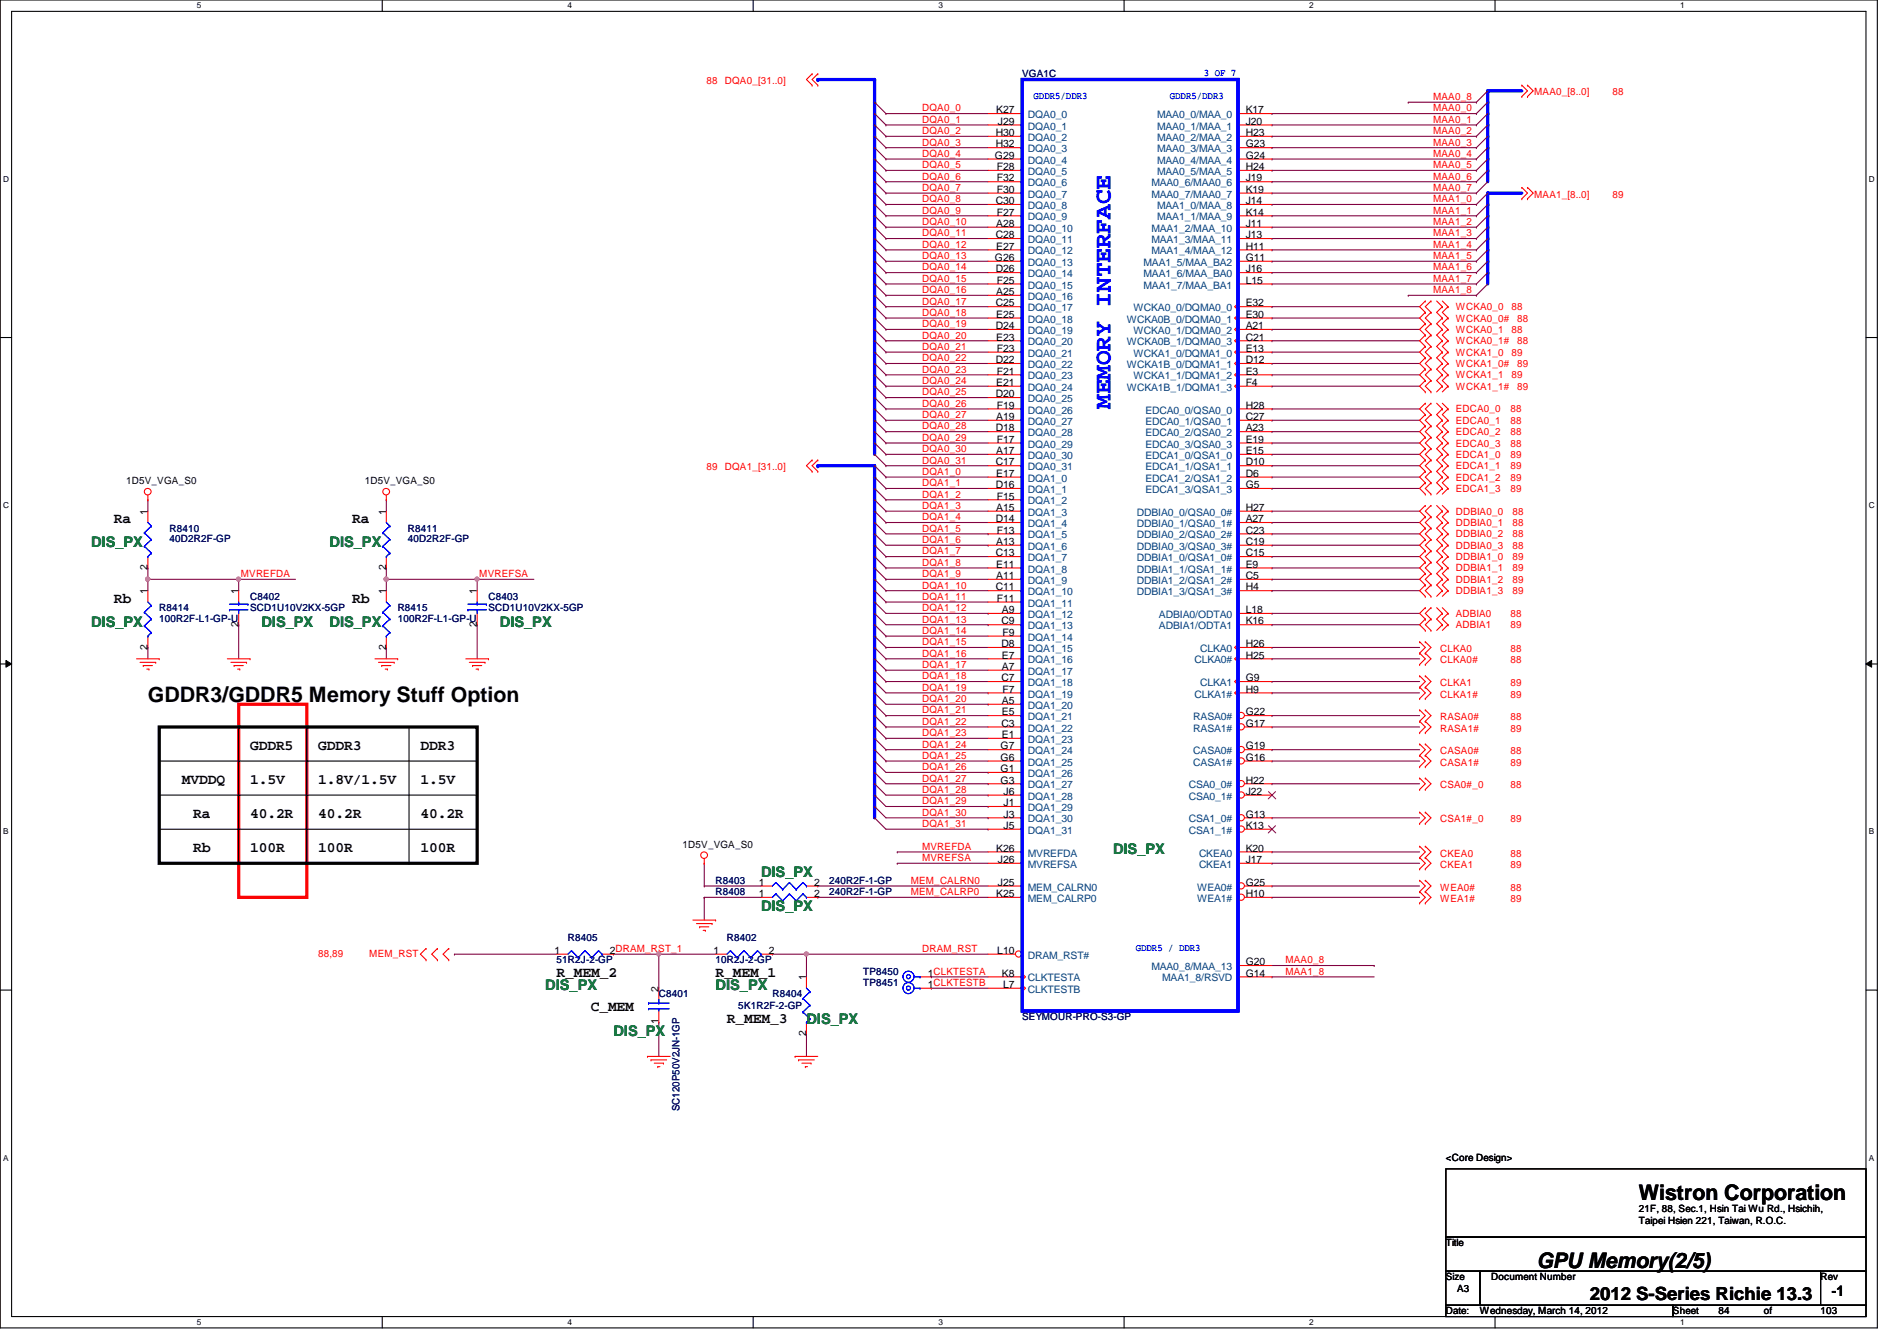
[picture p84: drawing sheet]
<svg xmlns="http://www.w3.org/2000/svg" width="297mm" height="210mm" viewBox="0 0 297 210" stroke-linecap="round" stroke-linejoin="round" font-family="sans-serif">
<defs><g id="words">
<text font-size="3.7" fill="#00f" x="173.9" y="64" transform="rotate(-90 173.9 64)">MEMORY INTERFACE</text>
<g font-size="3.3">
<text x="23.2" y="109.8">GDDR3/GDDR5 Memory Stuff Option</text>
<text x="256.6" y="187.9">Wistron Corporation</text>
<text x="240.6" y="198.5">GPU Memory(2/5)</text>
</g>
<text font-size="2.8" x="249" y="203.5">2012 S-Series Richie 13.3</text>
<g font-size="2.3">
<text x="17.8" y="81.9">Ra</text>
<text x="55.2" y="81.9">Ra</text>
<text x="17.8" y="94.3">Rb</text>
<text x="55.2" y="94.3">Rb</text>
<text x="39.2" y="117.4">GDDR5</text>
<text x="49.8" y="117.4">GDDR3</text>
<text x="65.8" y="117.4">DDR3</text>
<text x="28.5" y="122.8">MVDDQ</text>
<text x="39.2" y="122.8">1.5V</text>
<text x="49.8" y="122.8">1.8V/1.5V</text>
<text x="65.8" y="122.8">1.5V</text>
<text x="30.3" y="128.1">Ra</text>
<text x="39.2" y="128.1">40.2R</text>
<text x="49.8" y="128.1">40.2R</text>
<text x="65.8" y="128.1">40.2R</text>
<text x="30.3" y="133.4">Rb</text>
<text x="39.2" y="133.4">100R</text>
<text x="49.8" y="133.4">100R</text>
<text x="65.8" y="133.4">100R</text>
<text x="87.2" y="153">R_MEM_2</text>
<text x="112.1" y="153">R_MEM_1</text>
<text x="92.5" y="158.3">C_MEM</text>
<text x="113.8" y="160.1">R_MEM_3</text>
<text x="286.8" y="202.9">-1</text>
</g>
<g font-size="2.3" fill="#008000">
<text x="14.3" y="85.7">DIS_PX</text>
<text x="51.6" y="85.7">DIS_PX</text>
<text x="14.3" y="98.1">DIS_PX</text>
<text x="40.9" y="98.1">DIS_PX</text>
<text x="51.6" y="98.1">DIS_PX</text>
<text x="78.3" y="98.1">DIS_PX</text>
<text x="119.2" y="137.2">DIS_PX</text>
<text x="174.3" y="133.7">DIS_PX</text>
<text x="119.2" y="142.6">DIS_PX</text>
<text x="85.4" y="155">DIS_PX</text>
<text x="112.1" y="155">DIS_PX</text>
<text x="126.3" y="160.4">DIS_PX</text>
<text x="96.1" y="162.1">DIS_PX</text>
</g>
<g font-size="1.6" fill="#00f">
<text x="188.5" y="11.9">3 OF 7</text>
<text x="161.8" y="15.5">GDDR5/DDR3</text>
<text x="183.2" y="15.5">GDDR5/DDR3</text>
<text x="177.8" y="148.8">GDDR5 / DDR3</text>
</g>
<g font-size="1.6" fill="#f00">
<text x="110.6" y="13.2">88</text>
<text x="113.5" y="13.2">DQA0_[31..0]</text>
<text x="144.4" y="17.4">DQA0_0</text>
<text x="224.4" y="15.7">MAA0_8</text>
<text x="224.4" y="17.4">MAA0_0</text>
<text x="240.2" y="14.9">MAA0_[8..0]</text>
<text x="252.5" y="14.9">88</text>
<text x="144.4" y="19.2">DQA0_1</text>
<text x="144.4" y="22.8">DQA0_3</text>
<text x="144.4" y="21">DQA0_2</text>
<text x="224.4" y="22.8">MAA0_3</text>
<text x="224.4" y="21">MAA0_2</text>
<text x="224.4" y="19.2">MAA0_1</text>
<text x="144.4" y="24.6">DQA0_4</text>
<text x="144.4" y="26.3">DQA0_5</text>
<text x="144.4" y="28.1">DQA0_6</text>
<text x="144.4" y="29.9">DQA0_7</text>
<text x="224.4" y="29.9">MAA0_7</text>
<text x="224.4" y="24.6">MAA0_4</text>
<text x="224.4" y="26.3">MAA0_5</text>
<text x="224.4" y="28.1">MAA0_6</text>
<text x="144.4" y="31.7">DQA0_8</text>
<text x="144.4" y="33.4">DQA0_9</text>
<text x="144.4" y="35.2">DQA0_10</text>
<text x="224.4" y="33.4">MAA1_1</text>
<text x="224.4" y="31.7">MAA1_0</text>
<text x="224.4" y="35.2">MAA1_2</text>
<text x="240.2" y="30.9">MAA1_[8..0]</text>
<text x="252.5" y="30.9">89</text>
<text x="144.4" y="38.8">DQA0_12</text>
<text x="144.4" y="37">DQA0_11</text>
<text x="144.4" y="40.6">DQA0_13</text>
<text x="224.4" y="37">MAA1_3</text>
<text x="224.4" y="38.8">MAA1_4</text>
<text x="224.4" y="40.6">MAA1_5</text>
<text x="144.4" y="44.1">DQA0_15</text>
<text x="144.4" y="47.7">DQA0_17</text>
<text x="144.4" y="42.3">DQA0_14</text>
<text x="144.4" y="45.9">DQA0_16</text>
<text x="224.4" y="44.1">MAA1_7</text>
<text x="224.4" y="45.9">MAA1_8</text>
<text x="224.4" y="42.3">MAA1_6</text>
<text x="144.4" y="53">DQA0_20</text>
<text x="144.4" y="49.4">DQA0_18</text>
<text x="144.4" y="51.2">DQA0_19</text>
<text x="228" y="48.6">WCKA0_0</text>
<text x="228" y="50.3">WCKA0_0#</text>
<text x="228" y="52.1">WCKA0_1</text>
<text x="228" y="53.9">WCKA0_1#</text>
<text x="236.7" y="48.6">88</text>
<text x="236.7" y="52.1">88</text>
<text x="237.6" y="50.3">88</text>
<text x="237.6" y="53.9">88</text>
<text x="144.4" y="58.3">DQA0_23</text>
<text x="144.4" y="54.8">DQA0_21</text>
<text x="144.4" y="56.6">DQA0_22</text>
<text x="228" y="55.7">WCKA1_0</text>
<text x="228" y="57.4">WCKA1_0#</text>
<text x="228" y="59.2">WCKA1_1</text>
<text x="236.7" y="55.7">89</text>
<text x="236.7" y="59.2">89</text>
<text x="237.6" y="57.4">89</text>
<text x="144.4" y="61.9">DQA0_25</text>
<text x="144.4" y="65.4">DQA0_27</text>
<text x="144.4" y="60.1">DQA0_24</text>
<text x="144.4" y="63.7">DQA0_26</text>
<text x="228" y="64.6">EDCA0_0</text>
<text x="228" y="61">WCKA1_1#</text>
<text x="236.5" y="64.6">88</text>
<text x="237.6" y="61">89</text>
<text x="144.4" y="70.8">DQA0_30</text>
<text x="144.4" y="67.2">DQA0_28</text>
<text x="144.4" y="69">DQA0_29</text>
<text x="228" y="69.9">EDCA0_3</text>
<text x="228" y="71.7">EDCA1_0</text>
<text x="228" y="68.1">EDCA0_2</text>
<text x="228" y="66.3">EDCA0_1</text>
<text x="236.5" y="69.9">88</text>
<text x="236.5" y="71.7">89</text>
<text x="236.5" y="68.1">88</text>
<text x="236.5" y="66.3">88</text>
<text x="110.6" y="73.6">89</text>
<text x="113.5" y="73.6">DQA1_[31..0]</text>
<text x="144.4" y="72.6">DQA0_31</text>
<text x="144.4" y="77.9">DQA1_2</text>
<text x="144.4" y="76.1">DQA1_1</text>
<text x="144.4" y="74.3">DQA1_0</text>
<text x="228" y="73.4">EDCA1_1</text>
<text x="228" y="75.2">EDCA1_2</text>
<text x="228" y="77">EDCA1_3</text>
<text x="236.5" y="73.4">89</text>
<text x="236.5" y="75.2">89</text>
<text x="236.5" y="77">89</text>
<text x="144.4" y="83.2">DQA1_5</text>
<text x="144.4" y="79.7">DQA1_3</text>
<text x="144.4" y="81.4">DQA1_4</text>
<text x="228" y="80.6">DDBIA0_0</text>
<text x="228" y="82.3">DDBIA0_1</text>
<text x="236.9" y="80.6">88</text>
<text x="236.9" y="82.3">88</text>
<text x="144.4" y="85">DQA1_6</text>
<text x="144.4" y="86.8">DQA1_7</text>
<text x="144.4" y="88.6">DQA1_8</text>
<text x="228" y="84.1">DDBIA0_2</text>
<text x="228" y="87.7">DDBIA1_0</text>
<text x="228" y="85.9">DDBIA0_3</text>
<text x="228" y="89.5">DDBIA1_1</text>
<text x="236.9" y="84.1">88</text>
<text x="236.9" y="87.7">89</text>
<text x="236.9" y="85.9">88</text>
<text x="236.9" y="89.5">89</text>
<text x="37.7" y="90.3">MVREFDA</text>
<text x="75.1" y="90.3">MVREFSA</text>
<text x="144.4" y="92.1">DQA1_10</text>
<text x="144.4" y="90.3">DQA1_9</text>
<text x="144.4" y="95.7">DQA1_12</text>
<text x="144.4" y="93.9">DQA1_11</text>
<text x="228" y="93">DDBIA1_3</text>
<text x="228" y="91.2">DDBIA1_2</text>
<text x="236.9" y="93">89</text>
<text x="236.9" y="91.2">89</text>
<text x="144.4" y="97.5">DQA1_13</text>
<text x="144.4" y="99.2">DQA1_14</text>
<text x="144.4" y="101">DQA1_15</text>
<text x="228" y="96.6">ADBIA0</text>
<text x="228" y="98.3">ADBIA1</text>
<text x="236.5" y="96.6">88</text>
<text x="236.5" y="98.3">89</text>
<text x="144.4" y="106.3">DQA1_18</text>
<text x="144.4" y="104.6">DQA1_17</text>
<text x="144.4" y="102.8">DQA1_16</text>
<text x="225.5" y="103.8">CLKA0#</text>
<text x="225.5" y="107.4">CLKA1</text>
<text x="225.5" y="102.1">CLKA0</text>
<text x="236.5" y="103.8">88</text>
<text x="236.5" y="107.4">89</text>
<text x="236.5" y="102.1">88</text>
<text x="144.4" y="111.7">DQA1_21</text>
<text x="144.4" y="113.5">DQA1_22</text>
<text x="144.4" y="109.9">DQA1_20</text>
<text x="144.4" y="108.1">DQA1_19</text>
<text x="225.5" y="109.2">CLKA1#</text>
<text x="225.5" y="112.7">RASA0#</text>
<text x="236.5" y="109.2">89</text>
<text x="236.5" y="112.7">88</text>
<text x="144.4" y="117">DQA1_24</text>
<text x="144.4" y="115.2">DQA1_23</text>
<text x="144.4" y="118.8">DQA1_25</text>
<text x="225.5" y="119.8">CASA1#</text>
<text x="225.5" y="114.5">RASA1#</text>
<text x="225.5" y="118.1">CASA0#</text>
<text x="236.5" y="119.8">89</text>
<text x="236.5" y="114.5">89</text>
<text x="236.5" y="118.1">88</text>
<text x="144.4" y="122.3">DQA1_27</text>
<text x="144.4" y="120.6">DQA1_26</text>
<text x="144.4" y="125.9">DQA1_29</text>
<text x="144.4" y="124.1">DQA1_28</text>
<text x="225.5" y="123.4">CSA0#_0</text>
<text x="236.5" y="123.4">88</text>
<text x="144.4" y="127.7">DQA1_30</text>
<text x="144.4" y="129.5">DQA1_31</text>
<text x="225.5" y="128.7">CSA1#_0</text>
<text x="236.5" y="128.7">89</text>
<text x="144.4" y="134.8">MVREFSA</text>
<text x="144.4" y="133">MVREFDA</text>
<text x="225.5" y="135.8">CKEA1</text>
<text x="225.5" y="134.1">CKEA0</text>
<text x="236.5" y="135.8">89</text>
<text x="236.5" y="134.1">88</text>
<text x="142.6" y="140.1">MEM_CALRP0</text>
<text x="142.6" y="138.3">MEM_CALRN0</text>
<text x="225.5" y="141.2">WEA1#</text>
<text x="225.5" y="139.4">WEA0#</text>
<text x="236.5" y="141.2">89</text>
<text x="236.5" y="139.4">88</text>
<text x="49.8" y="149.7">88,89</text>
<text x="57.8" y="149.7">MEM_RST</text>
<text x="144.4" y="149">DRAM_RST</text>
<text x="201.3" y="150.8">MAA0_8</text>
<text x="201.3" y="152.6">MAA1_8</text>
</g>
<g font-size="1.6">
<text x="156" y="17.7">K27</text>
<text x="195.1" y="17.7">K17</text>
<text x="155.9" y="21.3">H30</text>
<text x="155.9" y="23.1">H32</text>
<text x="156.2" y="19.5">J29</text>
<text x="195.1" y="19.5">J20</text>
<text x="195.1" y="21.3">H23</text>
<text x="195.1" y="23.1">G23</text>
<text x="155.8" y="24.8">G29</text>
<text x="156.1" y="26.6">F28</text>
<text x="156.1" y="28.4">F32</text>
<text x="195.1" y="24.8">G24</text>
<text x="195.1" y="26.6">H24</text>
<text x="195.1" y="28.4">J19</text>
<text x="155.9" y="32">C30</text>
<text x="156" y="35.5">A28</text>
<text x="156.1" y="30.2">F30</text>
<text x="156.1" y="33.7">F27</text>
<text x="195.1" y="30.2">K19</text>
<text x="195.1" y="32">J14</text>
<text x="195.1" y="33.7">K14</text>
<text x="195.1" y="35.5">J11</text>
<text x="155.8" y="40.9">G26</text>
<text x="155.9" y="37.3">C28</text>
<text x="156" y="39.1">E27</text>
<text x="195.1" y="37.3">J13</text>
<text x="195.1" y="39.1">H11</text>
<text x="195.1" y="40.9">G11</text>
<text x="155.9" y="42.6">D26</text>
<text x="155.9" y="48">C25</text>
<text x="156" y="46.2">A25</text>
<text x="156.1" y="44.4">F25</text>
<text x="195.1" y="42.6">J16</text>
<text x="195.1" y="44.4">L15</text>
<text x="195.1" y="48">E32</text>
<text x="155.9" y="51.5">D24</text>
<text x="156" y="49.7">E25</text>
<text x="156" y="53.3">E23</text>
<text x="195.1" y="49.7">E30</text>
<text x="195.1" y="51.5">A21</text>
<text x="195.1" y="53.3">C21</text>
<text x="155.9" y="56.9">D22</text>
<text x="156.1" y="55.1">F23</text>
<text x="156.1" y="58.6">F21</text>
<text x="195.1" y="55.1">E13</text>
<text x="195.1" y="56.9">D12</text>
<text x="195.1" y="58.6">E3</text>
<text x="155.9" y="62.2">D20</text>
<text x="156" y="60.4">E21</text>
<text x="156" y="65.7">A19</text>
<text x="156.1" y="64">F19</text>
<text x="195.1" y="60.4">F4</text>
<text x="195.1" y="64">H28</text>
<text x="195.1" y="65.7">C27</text>
<text x="155.9" y="67.5">D18</text>
<text x="156" y="71.1">A17</text>
<text x="156.1" y="69.3">F17</text>
<text x="195.1" y="67.5">A23</text>
<text x="195.1" y="69.3">E19</text>
<text x="195.1" y="71.1">E15</text>
<text x="19.8" y="75.8">1D5V_VGA_S0</text>
<text x="57.1" y="75.8">1D5V_VGA_S0</text>
<text x="155.9" y="72.9">C17</text>
<text x="155.9" y="76.4">D16</text>
<text x="156" y="74.6">E17</text>
<text x="195.1" y="72.9">D10</text>
<text x="195.1" y="74.6">D6</text>
<text x="195.1" y="76.4">G5</text>
<text x="23.1" y="80.6" transform="rotate(-90 23.1 80.6)">1</text>
<text x="60.4" y="80.6" transform="rotate(-90 60.4 80.6)">1</text>
<text x="155.9" y="81.7">D14</text>
<text x="156" y="80">A15</text>
<text x="156.1" y="78.2">F15</text>
<text x="156.1" y="83.5">F13</text>
<text x="195.1" y="80">H27</text>
<text x="195.1" y="81.7">A27</text>
<text x="195.1" y="83.5">C23</text>
<text x="23.1" y="89.2" transform="rotate(-90 23.1 89.2)">2</text>
<text x="60.4" y="89.2" transform="rotate(-90 60.4 89.2)">2</text>
<text x="155.9" y="87.1">C13</text>
<text x="156" y="85.3">A13</text>
<text x="156" y="88.9">E11</text>
<text x="195.1" y="85.3">C19</text>
<text x="195.1" y="87.1">C15</text>
<text x="195.1" y="88.9">E9</text>
<text x="23.1" y="93" transform="rotate(-90 23.1 93)">1</text>
<text x="37.3" y="93" transform="rotate(-90 37.3 93)">1</text>
<text x="60.4" y="93" transform="rotate(-90 60.4 93)">1</text>
<text x="74.7" y="93" transform="rotate(-90 74.7 93)">1</text>
<text x="155.9" y="92.4">C11</text>
<text x="156" y="90.6">A11</text>
<text x="156.1" y="94.2">F11</text>
<text x="156.9" y="96">A9</text>
<text x="195.1" y="96">L18</text>
<text x="195.1" y="90.6">C5</text>
<text x="195.1" y="92.4">H4</text>
<text x="23.1" y="101.7" transform="rotate(-90 23.1 101.7)">2</text>
<text x="37.3" y="98.1" transform="rotate(-90 37.3 98.1)">2</text>
<text x="60.4" y="101.7" transform="rotate(-90 60.4 101.7)">2</text>
<text x="74.7" y="98.1" transform="rotate(-90 74.7 98.1)">2</text>
<text x="156.8" y="97.7">C9</text>
<text x="156.8" y="101.3">D8</text>
<text x="157" y="99.5">F9</text>
<text x="195.1" y="101.3">H26</text>
<text x="195.1" y="97.7">K16</text>
<text x="156.8" y="106.6">C7</text>
<text x="156.9" y="103.1">E7</text>
<text x="156.9" y="104.9">A7</text>
<text x="195.1" y="103.1">H25</text>
<text x="195.1" y="106.6">G9</text>
<text x="156.8" y="113.7">C3</text>
<text x="156.9" y="110.2">A5</text>
<text x="156.9" y="112">E5</text>
<text x="157" y="108.4">F7</text>
<text x="195.1" y="108.4">H9</text>
<text x="195.1" y="112">G22</text>
<text x="195.1" y="113.7">G17</text>
<text x="156.7" y="117.3">G7</text>
<text x="156.7" y="119.1">G6</text>
<text x="156.9" y="115.5">E1</text>
<text x="195.1" y="117.3">G19</text>
<text x="195.1" y="119.1">G16</text>
<text x="156.7" y="120.9">G1</text>
<text x="156.7" y="122.6">G3</text>
<text x="157.1" y="124.4">J6</text>
<text x="195.1" y="122.6">H22</text>
<text x="195.1" y="124.4">J22</text>
<text x="157.1" y="126.2">J1</text>
<text x="157.1" y="128">J3</text>
<text x="157.1" y="129.8">J5</text>
<text x="195.1" y="128">G13</text>
<text x="195.1" y="129.8">K13</text>
<text x="106.9" y="132.7">1D5V_VGA_S0</text>
<text x="156" y="133.3">K26</text>
<text x="156.2" y="135.1">J26</text>
<text x="195.1" y="133.3">K20</text>
<text x="195.1" y="135.1">J17</text>
<text x="118.8" y="140.4">1</text>
<text x="118.8" y="138.6">1</text>
<text x="127.5" y="140.4">2</text>
<text x="127.5" y="138.6">2</text>
<text x="156" y="140.4">K25</text>
<text x="156.2" y="138.6">J25</text>
<text x="195.1" y="138.6">G25</text>
<text x="195.1" y="140.4">H10</text>
<text x="86.8" y="149.3">1</text>
<text x="95.5" y="149.3">2DRAM_RST_1</text>
<text x="111.7" y="149.3">1</text>
<text x="120.4" y="149.3">2</text>
<text x="156.2" y="149.3">L10</text>
<text x="103.1" y="155.2" transform="rotate(-90 103.1 155.2)">2</text>
<text x="126.2" y="153.5" transform="rotate(-90 126.2 153.5)">1</text>
<text x="145.3" y="152.9">1CLKTESTA</text>
<text x="145.3" y="154.6">1CLKTESTB</text>
<text x="156.9" y="152.9">K8</text>
<text x="157.1" y="154.6">L7</text>
<text x="195.1" y="151.1">G20</text>
<text x="195.1" y="152.9">G14</text>
<text x="103.1" y="160.4" transform="rotate(-90 103.1 160.4)">1</text>
<text x="126.2" y="162.1" transform="rotate(-90 126.2 162.1)">2</text>
<text x="226.4" y="181.7">&lt;Core Design&gt;</text>
<text x="256.6" y="189.7">21F, 88, Sec.1, Hsin Tai Wu Rd., Hsichih,</text>
<text x="256.6" y="191.6">Taipei Hsien 221, Taiwan, R.O.C.</text>
<text x="226.4" y="195.1">Title</text>
<text x="226.4" y="200.4">Size</text>
<text x="228.2" y="202.2">A3</text>
<text x="233.5" y="200.4">Document Number</text>
<text x="285.1" y="200.4">Rev</text>
<text x="226.4" y="205.7">Date:</text>
<text x="231.7" y="205.7">Wednesday, March 14, 2012</text>
<text x="262" y="205.7">Sheet</text>
<text x="269.1" y="205.7">84</text>
<text x="276.2" y="205.7">of</text>
<text x="285.1" y="205.7">103</text>
</g>
<g font-size="1.6" fill="#000080">
<text x="160.1" y="12.1">VGA1C</text>
<text x="26.5" y="83.2">R8410</text>
<text x="63.9" y="83.2">R8411</text>
<text x="26.5" y="84.8">40D2R2F-GP</text>
<text x="63.9" y="84.8">40D2R2F-GP</text>
<text x="24.9" y="95.7">R8414</text>
<text x="39.2" y="93.9">C8402</text>
<text x="39.2" y="95.7">SCD1U10V2KX-5GP</text>
<text x="62.3" y="95.7">R8415</text>
<text x="76.5" y="93.9">C8403</text>
<text x="76.5" y="95.7">SCD1U10V2KX-5GP</text>
<text x="24.9" y="97.3">100R2F-L1-GP-U</text>
<text x="62.3" y="97.3">100R2F-L1-GP-U</text>
<text x="112.1" y="140.1">R8408</text>
<text x="112.1" y="138.3">R8403</text>
<text x="129.8" y="140.1">240R2F-1-GP</text>
<text x="129.8" y="138.3">240R2F-1-GP</text>
<text x="88.9" y="147.2">R8405</text>
<text x="113.8" y="147.2">R8402</text>
<text x="87.2" y="150.8">51R2J-2-GP</text>
<text x="112.1" y="150.8">10R2J-2-GP</text>
<text x="135.2" y="152.6">TP8450</text>
<text x="135.2" y="154.3">TP8451</text>
<text x="103.2" y="156.1">C8401</text>
<text x="115.6" y="157.9">5K1R2F-2-GP</text>
<text x="120.9" y="156.1">R8404</text>
<text x="160.1" y="159.7">SEYMOUR-PRO-S3-GP</text>
<text x="106.4" y="173.9" transform="rotate(-90 106.4 173.9)">SC120P50V2JN-1GP</text>
</g>
<g font-size="1.6" fill="#004080">
<text x="160.9" y="18.5">DQA0_0</text>
<text x="160.9" y="20.3">DQA0_1</text>
<text x="160.9" y="22.1">DQA0_2</text>
<text x="160.9" y="23.8">DQA0_3</text>
<text x="181.2" y="18.5">MAA0_0/MAA_0</text>
<text x="181.2" y="20.3">MAA0_1/MAA_1</text>
<text x="181.2" y="22.1">MAA0_2/MAA_2</text>
<text x="181.2" y="23.8">MAA0_3/MAA_3</text>
<text x="160.9" y="25.6">DQA0_4</text>
<text x="160.9" y="27.4">DQA0_5</text>
<text x="160.9" y="29.2">DQA0_6</text>
<text x="180.3" y="29.2">MAA0_6/MAA0_6</text>
<text x="181.2" y="25.6">MAA0_4/MAA_4</text>
<text x="181.2" y="27.4">MAA0_5/MAA_5</text>
<text x="160.9" y="30.9">DQA0_7</text>
<text x="160.9" y="32.7">DQA0_8</text>
<text x="160.9" y="34.5">DQA0_9</text>
<text x="180.3" y="30.9">MAA0_7/MAA0_7</text>
<text x="181.2" y="32.7">MAA1_0/MAA_8</text>
<text x="181.2" y="34.5">MAA1_1/MAA_9</text>
<text x="160.9" y="36.3">DQA0_10</text>
<text x="160.9" y="38.1">DQA0_11</text>
<text x="160.9" y="39.8">DQA0_12</text>
<text x="160.9" y="41.6">DQA0_13</text>
<text x="179.1" y="41.6">MAA1_5/MAA_BA2</text>
<text x="180.3" y="36.3">MAA1_2/MAA_10</text>
<text x="180.3" y="38.1">MAA1_3/MAA_11</text>
<text x="180.3" y="39.8">MAA1_4/MAA_12</text>
<text x="160.9" y="43.4">DQA0_14</text>
<text x="160.9" y="45.2">DQA0_15</text>
<text x="160.9" y="46.9">DQA0_16</text>
<text x="179.1" y="43.4">MAA1_6/MAA_BA0</text>
<text x="179.1" y="45.2">MAA1_7/MAA_BA1</text>
<text x="160.9" y="48.7">DQA0_17</text>
<text x="160.9" y="50.5">DQA0_18</text>
<text x="160.9" y="52.3">DQA0_19</text>
<text x="176.4" y="50.5">WCKA0B_0/DQMA0_1</text>
<text x="177.5" y="48.7">WCKA0_0/DQMA0_0</text>
<text x="177.5" y="52.3">WCKA0_1/DQMA0_2</text>
<text x="160.9" y="54.1">DQA0_20</text>
<text x="160.9" y="55.8">DQA0_21</text>
<text x="160.9" y="57.6">DQA0_22</text>
<text x="160.9" y="59.4">DQA0_23</text>
<text x="176.4" y="54.1">WCKA0B_1/DQMA0_3</text>
<text x="176.4" y="57.6">WCKA1B_0/DQMA1_1</text>
<text x="177.5" y="55.8">WCKA1_0/DQMA1_0</text>
<text x="177.5" y="59.4">WCKA1_1/DQMA1_2</text>
<text x="160.9" y="61.2">DQA0_24</text>
<text x="160.9" y="62.9">DQA0_25</text>
<text x="160.9" y="64.7">DQA0_26</text>
<text x="176.4" y="61.2">WCKA1B_1/DQMA1_3</text>
<text x="179.4" y="64.7">EDCA0_0/QSA0_0</text>
<text x="160.9" y="66.5">DQA0_27</text>
<text x="160.9" y="68.3">DQA0_28</text>
<text x="160.9" y="70.1">DQA0_29</text>
<text x="160.9" y="71.8">DQA0_30</text>
<text x="179.4" y="66.5">EDCA0_1/QSA0_1</text>
<text x="179.4" y="68.3">EDCA0_2/QSA0_2</text>
<text x="179.4" y="70.1">EDCA0_3/QSA0_3</text>
<text x="179.4" y="71.8">EDCA1_0/QSA1_0</text>
<text x="160.9" y="73.6">DQA0_31</text>
<text x="160.9" y="75.4">DQA1_0</text>
<text x="160.9" y="77.2">DQA1_1</text>
<text x="179.4" y="73.6">EDCA1_1/QSA1_1</text>
<text x="179.4" y="75.4">EDCA1_2/QSA1_2</text>
<text x="179.4" y="77.2">EDCA1_3/QSA1_3</text>
<text x="160.9" y="79">DQA1_2</text>
<text x="160.9" y="80.7">DQA1_3</text>
<text x="160.9" y="82.5">DQA1_4</text>
<text x="178" y="80.7">DDBIA0_0/QSA0_0#</text>
<text x="178" y="82.5">DDBIA0_1/QSA0_1#</text>
<text x="160.9" y="84.3">DQA1_5</text>
<text x="160.9" y="86.1">DQA1_6</text>
<text x="160.9" y="87.8">DQA1_7</text>
<text x="160.9" y="89.6">DQA1_8</text>
<text x="178" y="84.3">DDBIA0_2/QSA0_2#</text>
<text x="178" y="86.1">DDBIA0_3/QSA0_3#</text>
<text x="178" y="87.8">DDBIA1_0/QSA1_0#</text>
<text x="178" y="89.6">DDBIA1_1/QSA1_1#</text>
<text x="160.9" y="91.4">DQA1_9</text>
<text x="160.9" y="93.2">DQA1_10</text>
<text x="160.9" y="95">DQA1_11</text>
<text x="178" y="91.4">DDBIA1_2/QSA1_2#</text>
<text x="178" y="93.2">DDBIA1_3/QSA1_3#</text>
<text x="160.9" y="96.7">DQA1_12</text>
<text x="160.9" y="98.5">DQA1_13</text>
<text x="160.9" y="100.3">DQA1_14</text>
<text x="181.5" y="96.7">ADBIA0/ODTA0</text>
<text x="181.5" y="98.5">ADBIA1/ODTA1</text>
<text x="160.9" y="102.1">DQA1_15</text>
<text x="160.9" y="103.8">DQA1_16</text>
<text x="160.9" y="105.6">DQA1_17</text>
<text x="160.9" y="107.4">DQA1_18</text>
<text x="187" y="103.8">CLKA0#</text>
<text x="187.9" y="102.1">CLKA0</text>
<text x="187.9" y="107.4">CLKA1</text>
<text x="160.9" y="109.2">DQA1_19</text>
<text x="160.9" y="111">DQA1_20</text>
<text x="160.9" y="112.7">DQA1_21</text>
<text x="186.9" y="112.7">RASA0#</text>
<text x="187" y="109.2">CLKA1#</text>
<text x="160.9" y="114.5">DQA1_22</text>
<text x="160.9" y="116.3">DQA1_23</text>
<text x="160.9" y="118.1">DQA1_24</text>
<text x="160.9" y="119.8">DQA1_25</text>
<text x="186.9" y="118.1">CASA0#</text>
<text x="186.9" y="119.8">CASA1#</text>
<text x="186.9" y="114.5">RASA1#</text>
<text x="160.9" y="121.6">DQA1_26</text>
<text x="160.9" y="123.4">DQA1_27</text>
<text x="160.9" y="125.2">DQA1_28</text>
<text x="186.1" y="123.4">CSA0_0#</text>
<text x="186.1" y="125.2">CSA0_1#</text>
<text x="160.9" y="127">DQA1_29</text>
<text x="160.9" y="128.7">DQA1_30</text>
<text x="160.9" y="130.5">DQA1_31</text>
<text x="186.1" y="128.7">CSA1_0#</text>
<text x="186.1" y="130.5">CSA1_1#</text>
<text x="160.9" y="134.1">MVREFDA</text>
<text x="160.9" y="135.8">MVREFSA</text>
<text x="187.7" y="134.1">CKEA0</text>
<text x="187.7" y="135.8">CKEA1</text>
<text x="160.9" y="139.4">MEM_CALRN0</text>
<text x="160.9" y="141.2">MEM_CALRP0</text>
<text x="187.4" y="139.4">WEA0#</text>
<text x="187.4" y="141.2">WEA1#</text>
<text x="160.9" y="150.1">DRAM_RST#</text>
<text x="160.9" y="153.6">CLKTESTA</text>
<text x="160.9" y="155.4">CLKTESTB</text>
<text x="180.3" y="151.8">MAA0_8/MAA_13</text>
<text x="182" y="153.6">MAA1_8/RSVD</text>
</g>
<g font-size="1.3">
<text x="30.8" y="1.3">5</text>
<text x="88.9" y="1.3">4</text>
<text x="146.9" y="1.3">3</text>
<text x="205" y="1.3">2</text>
<text x="263.1" y="1.3">1</text>
<text x=".5" y="28.4">D</text>
<text x="292.6" y="28.4">D</text>
<text x=".5" y="79.5">C</text>
<text x="292.6" y="79.5">C</text>
<text x=".5" y="130.6">B</text>
<text x="292.6" y="130.6">B</text>
<text x=".5" y="181.7">A</text>
<text x="292.6" y="181.7">A</text>
<text x="30.8" y="207.4">5</text>
<text x="88.9" y="207.4">4</text>
<text x="146.9" y="207.4">3</text>
<text x="205" y="207.4">2</text>
<text x="263.1" y="207.4">1</text>
</g>
</g></defs>
<path d="M0 0h294v207.9h-294zM1.8 1.8h290.4v204.3h-290.4z" fill="none" stroke="#000" stroke-width=".17"/>
<g fill="#fff">
<path d="M30.8 .2h.7v1.4h-.7z"/>
<path d="M30.8 206.2h.7v1.4h-.7z"/>
</g>
<path d="M59.9 0v1.8M59.9 206.1v1.8" fill="none" stroke="#000" stroke-width=".17"/>
<g fill="#fff">
<path d="M88.9 .2h.6v1.4h-.6z"/>
<path d="M88.9 206.2h.6v1.4h-.6z"/>
</g>
<path d="M117.9 0v1.8M117.9 206.1v1.8" fill="none" stroke="#000" stroke-width=".17"/>
<g fill="#fff">
<path d="M146.9 .2h.7v1.4h-.7z"/>
<path d="M146.9 206.2h.7v1.4h-.7z"/>
</g>
<path d="M176 0v1.8M176 206.1v1.8" fill="none" stroke="#000" stroke-width=".17"/>
<g fill="#fff">
<path d="M205 .2h.7v1.4h-.7z"/>
<path d="M205 206.2h.7v1.4h-.7z"/>
</g>
<path d="M234.1 0v1.8M234.1 206.1v1.8" fill="none" stroke="#000" stroke-width=".17"/>
<g fill="#fff">
<path d="M263.1 .2h.7v1.4h-.7z"/>
<path d="M263.1 206.2h.7v1.4h-.7z"/>
<path d="M.5 27.3h.9v1.4h-.9z"/>
<path d="M292.6 27.3h.9v1.4h-.9z"/>
<path d="M.5 78.4h.9v1.4h-.9z"/>
<path d="M292.6 78.4h.9v1.4h-.9z"/>
</g>
<path d="M0 52.8h1.8M292.2 52.8h1.8" fill="none" stroke="#000" stroke-width=".17"/>
<g fill="#fff">
<path d="M.5 129.5h.8v1.4h-.8z"/>
<path d="M292.6 129.5h.9v1.4h-.9z"/>
</g>
<path d="M0 103.9h1.8M292.2 103.9h1.8" fill="none" stroke="#000" stroke-width=".17"/>
<path d="M.9 103.4l.9 .5-.9 .5zM292.2 103.9l.9-.5v1z" fill="#000"/>
<path d="M.9 103.4l.9 .5-.9 .5zM292.2 103.9l.9-.5v1z" fill="none" stroke="#000" stroke-width=".16"/>
<g fill="#fff">
<path d="M.5 180.5h.8v1.4h-.8z"/>
<path d="M292.6 180.5h.9v1.4h-.9z"/>
</g>
<path d="M0 155h1.8M292.2 155h1.8" fill="none" stroke="#000" stroke-width=".17"/>
<path d="M199.2 151.1h16M215.2 151.1h.1" fill="none" stroke="#800040" stroke-width=".17"/>
<path d="M233 39.1v1.8" fill="none" stroke="#00f" stroke-width=".51"/>
<circle cx="233" cy="39.1" r=".25" fill="#00f"/>
<g fill="none" stroke="#800040" stroke-width=".17">
<path d="M199.2 101.3h.1M199.2 103.1h.1M199.2 108.5h.1M199.2 106.7h.1M199.2 117.3h.1M199.2 119.1h.1M199.2 113.8h.1M199.2 112h.1M199.2 101.3h23.1M199.2 103.1h23.1M199.2 108.5h23.1M199.2 106.7h23.1"/>
<path d="M199.2 117.3h23.1M199.2 119.1h23.1M199.2 113.8h23.1M199.2 112h23.1M199.2 128h.1M199.2 138.7h.1M199.2 135.1h.1M199.2 133.3h.1M199.2 122.7h.1M199.2 128h23.1M199.2 138.7h23.1M199.2 135.1h23.1"/>
<path d="M199.2 133.3h23.1M199.2 122.7h23.1M199.2 152.9h.1M199.2 140.5h.1M199.2 152.9h16M199.2 140.5h23.1"/>
</g>
<path d="M233 14.2h5.3" fill="none" stroke="#00f" stroke-width=".51"/>
<circle cx="233" cy="14.2" r=".25" fill="#00f"/>
<g fill="none" stroke="#800040" stroke-width=".17">
<path d="M199.2 23.1h.1M199.2 21.3h.1M199.2 23.1h32M199.2 21.3h32M199.2 55.1h.1M199.2 53.3h.1M199.2 51.6h.1M199.2 49.8h.1M199.2 48h.1M199.2 58.7h.1M199.2 56.9h.1M199.2 55.1h23.1"/>
<path d="M199.2 53.3h23.1M199.2 51.6h23.1M199.2 49.8h23.1M199.2 48h23.1M199.2 58.7h23.1M199.2 56.9h23.1M199.2 71.1h.1M199.2 69.3h.1M199.2 67.6h.1M199.2 65.8h.1M199.2 64h.1M199.2 60.5h.1"/>
<path d="M199.2 76.5h.1M199.2 74.7h.1M199.2 72.9h.1M199.2 71.1h23.1M199.2 69.3h23.1M199.2 67.6h23.1M199.2 65.8h23.1M199.2 64h23.1M199.2 60.5h23.1M199.2 76.5h23.1M199.2 74.7h23.1M199.2 72.9h23.1"/>
<path d="M199.2 83.6h.1M199.2 81.8h.1M199.2 80h.1M199.2 92.5h.1M199.2 90.7h.1M199.2 88.9h.1M199.2 87.1h.1M199.2 85.3h.1M199.2 83.6h23.1M199.2 81.8h23.1M199.2 80h23.1M199.2 92.5h23.1"/>
<path d="M199.2 90.7h23.1M199.2 88.9h23.1M199.2 87.1h23.1M199.2 85.3h23.1"/>
</g>
<path d="M233 23.1v1.8" fill="none" stroke="#00f" stroke-width=".51"/>
<circle cx="233" cy="23.1" r=".25" fill="#00f"/>
<path d="M233 24.9v1.8" fill="none" stroke="#00f" stroke-width=".51"/>
<circle cx="233" cy="24.9" r=".25" fill="#00f"/>
<path d="M199.2 30.2h.1M199.2 30.2h32" fill="none" stroke="#800040" stroke-width=".17"/>
<path d="M233 19.6v1.7" fill="none" stroke="#00f" stroke-width=".51"/>
<circle cx="233" cy="19.6" r=".25" fill="#00f"/>
<path d="M220.5 16h.1M220.5 16h10.7" fill="none" stroke="#800040" stroke-width=".17"/>
<path d="M233 21.3v1.8" fill="none" stroke="#00f" stroke-width=".51"/>
<circle cx="233" cy="21.3" r=".25" fill="#00f"/>
<path d="M233 16v1.8" fill="none" stroke="#00f" stroke-width=".51"/>
<circle cx="233" cy="16" r=".25" fill="#00f"/>
<path d="M233 17.8v1.8" fill="none" stroke="#00f" stroke-width=".51"/>
<circle cx="233" cy="17.8" r=".25" fill="#00f"/>
<path d="M199.2 24.9h.1M199.2 24.9h32" fill="none" stroke="#800040" stroke-width=".17"/>
<path d="M233 30.2v1.8" fill="none" stroke="#00f" stroke-width=".51"/>
<circle cx="233" cy="30.2" r=".25" fill="#00f"/>
<path d="M233 35.6v1.7" fill="none" stroke="#00f" stroke-width=".51"/>
<circle cx="233" cy="35.6" r=".25" fill="#00f"/>
<path d="M233 30.2h5.3" fill="none" stroke="#00f" stroke-width=".51"/>
<circle cx="233" cy="30.2" r=".25" fill="#00f"/>
<path d="M199.2 33.8h.1M199.2 32h.1M199.2 33.8h32M199.2 32h32M199.2 97.8h.1M199.2 97.8h23.1" fill="none" stroke="#800040" stroke-width=".17"/>
<path d="M233 42.7v1.7" fill="none" stroke="#00f" stroke-width=".51"/>
<circle cx="233" cy="42.7" r=".25" fill="#00f"/>
<path d="M233 32v1.8" fill="none" stroke="#00f" stroke-width=".51"/>
<circle cx="233" cy="32" r=".25" fill="#00f"/>
<path d="M233 33.8v1.8" fill="none" stroke="#00f" stroke-width=".51"/>
<circle cx="233" cy="33.8" r=".25" fill="#00f"/>
<g fill="none" stroke="#800040" stroke-width=".17">
<path d="M199.2 17.8h.1M199.2 19.6h.1M199.2 17.8h32M199.2 19.6h32M199.2 37.3h.1M199.2 35.6h.1M199.2 26.7h.1M199.2 39.1h.1M199.2 37.3h32M199.2 35.6h32M199.2 26.7h32M199.2 39.1h32"/>
<path d="M199.2 44.4h.1M199.2 44.4h32M199.2 96h.1M199.2 96h23.1"/>
</g>
<path d="M233 14.2v1.8" fill="none" stroke="#00f" stroke-width=".51"/>
<circle cx="233" cy="14.2" r=".25" fill="#00f"/>
<path d="M199.2 28.4h.1M199.2 28.4h32" fill="none" stroke="#800040" stroke-width=".17"/>
<path d="M233 26.7v1.7" fill="none" stroke="#00f" stroke-width=".51"/>
<circle cx="233" cy="26.7" r=".25" fill="#00f"/>
<path d="M220.5 46.2h.1M220.5 46.2h10.7" fill="none" stroke="#800040" stroke-width=".17"/>
<path d="M128.1 72.9h8.8" fill="none" stroke="#00f" stroke-width=".51"/>
<circle cx="128.1" cy="72.9" r=".25" fill="#00f"/>
<path d="M138.7 83.6h16M154.7 83.6h.1M138.7 117.3h.1M138.7 115.6h.1M138.7 117.3h16M138.7 115.6h16M138.7 122.7h16M138.7 120.9h16M154.7 122.7h.1M154.7 120.9h.1" fill="none" stroke="#800040" stroke-width=".17"/>
<path d="M136.9 12.4v3.6" fill="none" stroke="#00f" stroke-width=".51"/>
<circle cx="136.9" cy="12.4" r=".25" fill="#00f"/>
<path d="M136.9 16v1.8" fill="none" stroke="#00f" stroke-width=".51"/>
<circle cx="136.9" cy="16" r=".25" fill="#00f"/>
<path d="M136.9 17.8v1.8" fill="none" stroke="#00f" stroke-width=".51"/>
<circle cx="136.9" cy="17.8" r=".25" fill="#00f"/>
<path d="M136.9 26.7v1.7" fill="none" stroke="#00f" stroke-width=".51"/>
<circle cx="136.9" cy="26.7" r=".25" fill="#00f"/>
<path d="M138.7 112h.1M138.7 113.8h.1M138.7 119.1h.1M138.7 112h16M138.7 113.8h16M138.7 119.1h16" fill="none" stroke="#800040" stroke-width=".17"/>
<path d="M136.9 33.8v1.8" fill="none" stroke="#00f" stroke-width=".51"/>
<circle cx="136.9" cy="33.8" r=".25" fill="#00f"/>
<path d="M136.9 30.2v1.8" fill="none" stroke="#00f" stroke-width=".51"/>
<circle cx="136.9" cy="30.2" r=".25" fill="#00f"/>
<path d="M136.9 39.1v1.8" fill="none" stroke="#00f" stroke-width=".51"/>
<circle cx="136.9" cy="39.1" r=".25" fill="#00f"/>
<path d="M136.9 28.4v1.8" fill="none" stroke="#00f" stroke-width=".51"/>
<circle cx="136.9" cy="28.4" r=".25" fill="#00f"/>
<path d="M136.9 23.1v1.8" fill="none" stroke="#00f" stroke-width=".51"/>
<circle cx="136.9" cy="23.1" r=".25" fill="#00f"/>
<path d="M136.9 24.9v1.8" fill="none" stroke="#00f" stroke-width=".51"/>
<circle cx="136.9" cy="24.9" r=".25" fill="#00f"/>
<path d="M136.9 19.6v1.7" fill="none" stroke="#00f" stroke-width=".51"/>
<circle cx="136.9" cy="19.6" r=".25" fill="#00f"/>
<path d="M136.9 21.3v1.8" fill="none" stroke="#00f" stroke-width=".51"/>
<circle cx="136.9" cy="21.3" r=".25" fill="#00f"/>
<path d="M136.9 56.9v1.8" fill="none" stroke="#00f" stroke-width=".51"/>
<circle cx="136.9" cy="56.9" r=".25" fill="#00f"/>
<path d="M136.9 44.4v1.8" fill="none" stroke="#00f" stroke-width=".51"/>
<circle cx="136.9" cy="44.4" r=".25" fill="#00f"/>
<path d="M136.9 46.2v1.8" fill="none" stroke="#00f" stroke-width=".51"/>
<circle cx="136.9" cy="46.2" r=".25" fill="#00f"/>
<path d="M136.9 40.9v1.8" fill="none" stroke="#00f" stroke-width=".51"/>
<circle cx="136.9" cy="40.9" r=".25" fill="#00f"/>
<path d="M136.9 42.7v1.7" fill="none" stroke="#00f" stroke-width=".51"/>
<circle cx="136.9" cy="42.7" r=".25" fill="#00f"/>
<path d="M136.9 35.6v1.7" fill="none" stroke="#00f" stroke-width=".51"/>
<circle cx="136.9" cy="35.6" r=".25" fill="#00f"/>
<path d="M136.9 37.3v1.8" fill="none" stroke="#00f" stroke-width=".51"/>
<circle cx="136.9" cy="37.3" r=".25" fill="#00f"/>
<path d="M136.9 32v1.8" fill="none" stroke="#00f" stroke-width=".51"/>
<circle cx="136.9" cy="32" r=".25" fill="#00f"/>
<path d="M136.9 62.2v1.8" fill="none" stroke="#00f" stroke-width=".51"/>
<circle cx="136.9" cy="62.2" r=".25" fill="#00f"/>
<path d="M136.9 58.7v1.8" fill="none" stroke="#00f" stroke-width=".51"/>
<circle cx="136.9" cy="58.7" r=".25" fill="#00f"/>
<path d="M136.9 60.5v1.7" fill="none" stroke="#00f" stroke-width=".51"/>
<circle cx="136.9" cy="60.5" r=".25" fill="#00f"/>
<path d="M136.9 53.3v1.8" fill="none" stroke="#00f" stroke-width=".51"/>
<circle cx="136.9" cy="53.3" r=".25" fill="#00f"/>
<path d="M136.9 55.1v1.8" fill="none" stroke="#00f" stroke-width=".51"/>
<circle cx="136.9" cy="55.1" r=".25" fill="#00f"/>
<path d="M136.9 49.8v1.8" fill="none" stroke="#00f" stroke-width=".51"/>
<circle cx="136.9" cy="49.8" r=".25" fill="#00f"/>
<path d="M136.9 51.6v1.7" fill="none" stroke="#00f" stroke-width=".51"/>
<circle cx="136.9" cy="51.6" r=".25" fill="#00f"/>
<path d="M136.9 48v1.8" fill="none" stroke="#00f" stroke-width=".51"/>
<circle cx="136.9" cy="48" r=".25" fill="#00f"/>
<path d="M136.9 80v1.8" fill="none" stroke="#00f" stroke-width=".51"/>
<circle cx="136.9" cy="80" r=".25" fill="#00f"/>
<path d="M136.9 74.7v1.8" fill="none" stroke="#00f" stroke-width=".51"/>
<circle cx="136.9" cy="74.7" r=".25" fill="#00f"/>
<path d="M136.9 76.5v1.7" fill="none" stroke="#00f" stroke-width=".51"/>
<circle cx="136.9" cy="76.5" r=".25" fill="#00f"/>
<path d="M136.9 72.9v1.8" fill="none" stroke="#00f" stroke-width=".51"/>
<circle cx="136.9" cy="72.9" r=".25" fill="#00f"/>
<path d="M136.9 78.2v1.8" fill="none" stroke="#00f" stroke-width=".51"/>
<circle cx="136.9" cy="78.2" r=".25" fill="#00f"/>
<path d="M136.9 65.8v1.8" fill="none" stroke="#00f" stroke-width=".51"/>
<circle cx="136.9" cy="65.8" r=".25" fill="#00f"/>
<path d="M136.9 67.6v1.7" fill="none" stroke="#00f" stroke-width=".51"/>
<circle cx="136.9" cy="67.6" r=".25" fill="#00f"/>
<path d="M136.9 64v1.8" fill="none" stroke="#00f" stroke-width=".51"/>
<circle cx="136.9" cy="64" r=".25" fill="#00f"/>
<path d="M136.9 92.5v1.7" fill="none" stroke="#00f" stroke-width=".51"/>
<circle cx="136.9" cy="92.5" r=".25" fill="#00f"/>
<path d="M136.9 94.2v1.8" fill="none" stroke="#00f" stroke-width=".51"/>
<circle cx="136.9" cy="94.2" r=".25" fill="#00f"/>
<path d="M136.9 88.9v1.8" fill="none" stroke="#00f" stroke-width=".51"/>
<circle cx="136.9" cy="88.9" r=".25" fill="#00f"/>
<path d="M136.9 90.7v1.8" fill="none" stroke="#00f" stroke-width=".51"/>
<circle cx="136.9" cy="90.7" r=".25" fill="#00f"/>
<path d="M136.9 83.6v1.7" fill="none" stroke="#00f" stroke-width=".51"/>
<circle cx="136.9" cy="83.6" r=".25" fill="#00f"/>
<path d="M136.9 85.3v1.8" fill="none" stroke="#00f" stroke-width=".51"/>
<circle cx="136.9" cy="85.3" r=".25" fill="#00f"/>
<path d="M136.9 81.8v1.8" fill="none" stroke="#00f" stroke-width=".51"/>
<circle cx="136.9" cy="81.8" r=".25" fill="#00f"/>
<path d="M136.9 87.1v1.8" fill="none" stroke="#00f" stroke-width=".51"/>
<circle cx="136.9" cy="87.1" r=".25" fill="#00f"/>
<path d="M136.9 104.9v1.8" fill="none" stroke="#00f" stroke-width=".51"/>
<circle cx="136.9" cy="104.9" r=".25" fill="#00f"/>
<path d="M136.9 106.7v1.8" fill="none" stroke="#00f" stroke-width=".51"/>
<circle cx="136.9" cy="106.7" r=".25" fill="#00f"/>
<path d="M136.9 101.3v1.8" fill="none" stroke="#00f" stroke-width=".51"/>
<circle cx="136.9" cy="101.3" r=".25" fill="#00f"/>
<path d="M136.9 103.1v1.8" fill="none" stroke="#00f" stroke-width=".51"/>
<circle cx="136.9" cy="103.1" r=".25" fill="#00f"/>
<path d="M136.9 97.8v1.8" fill="none" stroke="#00f" stroke-width=".51"/>
<circle cx="136.9" cy="97.8" r=".25" fill="#00f"/>
<path d="M136.9 99.6v1.7" fill="none" stroke="#00f" stroke-width=".51"/>
<circle cx="136.9" cy="99.6" r=".25" fill="#00f"/>
<path d="M136.9 108.5v1.7" fill="none" stroke="#00f" stroke-width=".51"/>
<circle cx="136.9" cy="108.5" r=".25" fill="#00f"/>
<path d="M136.9 96v1.8" fill="none" stroke="#00f" stroke-width=".51"/>
<circle cx="136.9" cy="96" r=".25" fill="#00f"/>
<path d="M136.9 124.5v1.7" fill="none" stroke="#00f" stroke-width=".51"/>
<circle cx="136.9" cy="124.5" r=".25" fill="#00f"/>
<path d="M136.9 119.1v1.8" fill="none" stroke="#00f" stroke-width=".51"/>
<circle cx="136.9" cy="119.1" r=".25" fill="#00f"/>
<path d="M136.9 120.9v1.8" fill="none" stroke="#00f" stroke-width=".51"/>
<circle cx="136.9" cy="120.9" r=".25" fill="#00f"/>
<path d="M136.9 115.6v1.7" fill="none" stroke="#00f" stroke-width=".51"/>
<circle cx="136.9" cy="115.6" r=".25" fill="#00f"/>
<path d="M136.9 117.3v1.8" fill="none" stroke="#00f" stroke-width=".51"/>
<circle cx="136.9" cy="117.3" r=".25" fill="#00f"/>
<path d="M136.9 113.8v1.8" fill="none" stroke="#00f" stroke-width=".51"/>
<circle cx="136.9" cy="113.8" r=".25" fill="#00f"/>
<path d="M136.9 110.2v1.8" fill="none" stroke="#00f" stroke-width=".51"/>
<circle cx="136.9" cy="110.2" r=".25" fill="#00f"/>
<path d="M136.9 112v1.8" fill="none" stroke="#00f" stroke-width=".51"/>
<circle cx="136.9" cy="112" r=".25" fill="#00f"/>
<path d="M138.7 85.3h16M154.7 85.3h.1M138.7 126.2h16M138.7 124.5h16M154.7 126.2h.1M154.7 124.5h.1" fill="none" stroke="#800040" stroke-width=".17"/>
<path d="M136.9 126.2v1.8" fill="none" stroke="#00f" stroke-width=".51"/>
<circle cx="136.9" cy="126.2" r=".25" fill="#00f"/>
<path d="M136.9 69.3v1.8" fill="none" stroke="#00f" stroke-width=".51"/>
<circle cx="136.9" cy="69.3" r=".25" fill="#00f"/>
<path d="M136.9 122.7v1.8" fill="none" stroke="#00f" stroke-width=".51"/>
<circle cx="136.9" cy="122.7" r=".25" fill="#00f"/>
<path d="M138.7 92.5h.1M138.7 90.7h.1M138.7 92.5h16M138.7 90.7h16M138.7 97.8h16M138.7 96h16M154.7 97.8h.1M154.7 96h.1" fill="none" stroke="#800040" stroke-width=".17"/>
<path d="M128.1 12.4h8.8" fill="none" stroke="#00f" stroke-width=".51"/>
<circle cx="128.1" cy="12.4" r=".25" fill="#00f"/>
<g fill="none" stroke="#800040" stroke-width=".17">
<path d="M138.7 19.6h.1M138.7 17.8h.1M138.7 19.6h16M138.7 17.8h16M138.7 39.1h.1M138.7 37.3h.1M138.7 24.9h.1M138.7 32h.1M138.7 33.8h.1M138.7 26.7h.1M138.7 23.1h.1M138.7 28.4h.1"/>
<path d="M138.7 21.3h.1M138.7 35.6h.1M138.7 30.2h.1M138.7 39.1h16M138.7 37.3h16M138.7 24.9h16M138.7 32h16M138.7 33.8h16M138.7 26.7h16M138.7 23.1h16M138.7 28.4h16M138.7 21.3h16"/>
<path d="M138.7 35.6h16M138.7 30.2h16M138.7 44.4h.1M138.7 53.3h.1M138.7 58.7h.1M138.7 49.8h.1M138.7 55.1h.1M138.7 56.9h.1M138.7 40.9h.1M138.7 48h.1M138.7 42.7h.1M138.7 51.6h.1"/>
<path d="M138.7 46.2h.1M138.7 44.4h16M138.7 53.3h16M138.7 58.7h16M138.7 49.8h16M138.7 55.1h16M138.7 56.9h16M138.7 40.9h16M138.7 48h16M138.7 42.7h16M138.7 51.6h16M138.7 46.2h16"/>
<path d="M199.2 42.7h.1M199.2 42.7h32M23.2 78.2h.1M23.2 78.2v1.8M138.7 72.9h.1M138.7 78.2h.1M138.7 71.1h.1M138.7 67.6h.1M138.7 62.2h.1M138.7 69.3h.1M138.7 65.8h.1M138.7 60.5h.1"/>
<path d="M138.7 64h.1M138.7 76.5h.1M138.7 74.7h.1M138.7 72.9h16M138.7 78.2h16M138.7 71.1h16M138.7 67.6h16M138.7 62.2h16M138.7 69.3h16M138.7 65.8h16M138.7 60.5h16M138.7 64h16"/>
<path d="M138.7 76.5h16M138.7 74.7h16M138.7 87.1h.1M138.7 88.9h.1M138.7 94.2h.1M138.7 80h.1M138.7 81.8h.1M138.7 99.6h.1M138.7 87.1h16M138.7 88.9h16M138.7 94.2h16M138.7 80h16"/>
<path d="M138.7 81.8h16M138.7 99.6h16M138.7 101.3h.1M138.7 106.7h.1M138.7 104.9h.1M138.7 103.1h.1M138.7 110.2h16M138.7 108.5h16M138.7 101.3h16M138.7 106.7h16M138.7 104.9h16M138.7 103.1h16"/>
<path d="M154.7 110.2h.1M154.7 108.5h.1M138.7 128h16M138.7 129.8h16M140.5 135.1h.1M140.5 133.3h.1M140.5 135.1h14.2M140.5 133.3h14.2M154.7 128h.1M154.7 129.8h.1M71.2 149.4h.1M71.2 149.4h16"/>
<path d="M96.1 149.4h.1M96.1 149.4h16M103.2 149.4h.1M120.9 149.4h.1M120.9 149.4h5.4"/>
</g>
<circle cx="103.1" cy="149.3" r=".32" fill="#f0f"/>
<circle cx="103.1" cy="149.3" r=".32" fill="none" stroke="#f0f" stroke-width=".17"/>
<path d="M60.5 78.2h.1M60.5 78.2v1.8M60.5 88.9h.1M60.5 90.7h.1M60.5 88.9v1.8M60.5 90.7h14.2" fill="none" stroke="#800040" stroke-width=".17"/>
<circle cx="60.5" cy="90.7" r=".32" fill="#f0f"/>
<circle cx="60.5" cy="90.7" r=".32" fill="none" stroke="#f0f" stroke-width=".17"/>
<path d="M60.5 90.7h.1M60.5 90.7v1.8M74.7 97.8h.1M74.7 90.7h.1M74.7 90.7v1.8M74.7 97.8v5.3" fill="none" stroke="#800040" stroke-width=".17"/>
<circle cx="60.5" cy="90.7" r=".32" fill="#f0f"/>
<circle cx="60.5" cy="90.7" r=".32" fill="none" stroke="#f0f" stroke-width=".17"/>
<path d="M74.7 90.7h.1M74.7 90.7h8.9M60.5 101.3h.1M60.5 101.3v1.8" fill="none" stroke="#800040" stroke-width=".17"/>
<circle cx="74.7" cy="90.7" r=".32" fill="#f0f"/>
<circle cx="74.7" cy="90.7" r=".32" fill="none" stroke="#f0f" stroke-width=".17"/>
<path d="M103.2 149.4h.1M103.2 149.4v5.3M126.3 149.4h.1M126.3 149.4v3.5M126.3 149.4h28.4M145.8 152.9h.1M145.8 152.9h8.9M103.2 160h.1M103.2 160v5.4M126.3 161.8h.1M126.3 161.8v3.6" fill="none" stroke="#800040" stroke-width=".17"/>
<circle cx="126.3" cy="149.3" r=".32" fill="#f0f"/>
<circle cx="126.3" cy="149.3" r=".32" fill="none" stroke="#f0f" stroke-width=".17"/>
<path d="M23.2 88.9h.1M23.2 88.9v1.8M110.3 138.7h.1M110.3 135.1h.1M110.3 138.7h8.9M110.3 135.1v3.6M110.3 140.5h.1M110.3 140.5v3.5M110.3 140.5h8.9M145.8 154.7h.1M145.8 154.7h8.9" fill="none" stroke="#800040" stroke-width=".17"/>
<path d="M233 37.3v1.8" fill="none" stroke="#00f" stroke-width=".51"/>
<circle cx="233" cy="37.3" r=".25" fill="#00f"/>
<path d="M199.2 40.9h.1M199.2 40.9h32M23.2 90.7h.1M23.2 90.7h14.2M23.2 101.3h.1M23.2 101.3v1.8M128.1 138.7h.1M128.1 138.7h26.6M128.1 140.5h.1M128.1 140.5h26.6" fill="none" stroke="#800040" stroke-width=".17"/>
<circle cx="23.1" cy="90.7" r=".32" fill="#f0f"/>
<circle cx="23.1" cy="90.7" r=".32" fill="none" stroke="#f0f" stroke-width=".17"/>
<path d="M23.2 90.7h.1M23.2 90.7v1.8M37.4 97.8h.1M37.4 90.7h.1M37.4 90.7v1.8M37.4 97.8v5.3" fill="none" stroke="#800040" stroke-width=".17"/>
<circle cx="23.1" cy="90.7" r=".32" fill="#f0f"/>
<circle cx="23.1" cy="90.7" r=".32" fill="none" stroke="#f0f" stroke-width=".17"/>
<path d="M37.4 90.7h.1M37.4 90.7h8.9" fill="none" stroke="#800040" stroke-width=".17"/>
<circle cx="37.4" cy="90.7" r=".32" fill="#f0f"/>
<circle cx="37.4" cy="90.7" r=".32" fill="none" stroke="#f0f" stroke-width=".17"/>
<path d="M233 40.9v1.8" fill="none" stroke="#00f" stroke-width=".51"/>
<circle cx="233" cy="40.9" r=".25" fill="#00f"/>
<g fill="none" stroke="#f00" stroke-width=".17">
<path d="M127.2 11.6h.1M127.2 13.3h.1M127.2 11.6l-.9 .8 .9 .9M128.1 11.6h.1M128.1 13.3h.1M128.1 11.6l-.9 .8 .9 .9M238.3 13.3h.1M238.3 15.1h.1M238.3 13.3l.9 .9-.9 .9M239.2 13.3h.1M239.2 15.1h.1M239.2 13.3l.9 .9-.9 .9"/>
<path d="M238.3 29.3h.1M238.3 31.1h.1M238.3 29.3l.9 .9-.9 .9M239.2 29.3h.1M239.2 31.1h.1M239.2 29.3l.9 .9-.9 .9M223.2 47.1h.1M223.2 48.9h.1M223.2 50.7h.1M223.2 52.5h.1M223.2 54.2h.1M223.2 56h.1"/>
<path d="M223.2 57.8h.1M223.2 59.6h.1M223.2 47.1l-.9 .9 .9 .9M223.2 50.7l-.9 .9 .9 .9M223.2 48.9l-.9 .9 .9 .9M223.2 52.5l-.9 .8 .9 .9M223.2 56l-.9 .9 .9 .9M223.2 59.6l-.9 .9 .9 .8M223.2 54.2l-.9 .9 .9 .9M223.2 57.8l-.9 .9 .9 .9M224.1 48.9h.1M224.1 47.1h.1"/>
<path d="M224.1 50.7h.1M224.1 52.5h.1M224.1 54.2h.1M224.1 56h.1M224.1 57.8h.1M224.1 59.6h.1M224.1 47.1l-.9 .9 .9 .9M224.1 50.7l-.9 .9 .9 .9M224.1 48.9l-.9 .9 .9 .9M224.1 52.5l-.9 .8 .9 .9M224.1 54.2l-.9 .9 .9 .9M224.1 56l-.9 .9 .9 .9"/>
<path d="M224.1 59.6l-.9 .9 .9 .8M224.1 57.8l-.9 .9 .9 .9M225 47.1l.8 .9M225.8 48h.1M225.8 49.8h.1M225.8 51.6h.1M225.8 53.3h.1M225.8 55.1h.1M225.8 56.9h.1M225.8 58.7h.1M225.8 49.8l-.8 .9 .8 .9M225.8 48l-.8 .9 .8 .9"/>
<path d="M225.8 47.1l.9 .9M225.8 51.6l-.8 .9 .8 .8M225.8 53.3l-.8 .9 .8 .9M225.8 55.1l-.8 .9 .8 .9M225.8 56.9l-.8 .9 .8 .9M225.8 58.7l-.8 .9 .8 .9M226.7 48h.1M226.7 49.8h.1M226.7 51.6h.1M226.7 53.3h.1M226.7 55.1h.1M226.7 56.9h.1"/>
<path d="M226.7 58.7h.1M226.7 49.8l-.9 .9 .9 .9M226.7 48l-.9 .9 .9 .9M226.7 51.6l-.9 .9 .9 .8M226.7 53.3l-.9 .9 .9 .9M226.7 55.1l-.9 .9 .9 .9M226.7 56.9l-.9 .9 .9 .9M226.7 58.7l-.9 .9 .9 .9M23.2 78.2h.1M23.2 77.5v.7M60.5 78.2h.1M60.5 77.5v.7"/>
<path d="M127.2 72h.1M127.2 73.8h.1M127.2 72l-.9 .9 .9 .9M128.1 72h.1M128.1 73.8h.1M128.1 72l-.9 .9 .9 .9M223.2 68.5h.1M223.2 70.2h.1M223.2 72h.1M223.2 79.1h.1M223.2 63.1h.1M223.2 64.9h.1"/>
<path d="M223.2 73.8h.1M223.2 75.6h.1M223.2 77.3h.1M223.2 66.7h.1M223.2 61.3h.1M223.2 68.5l-.9 .8 .9 .9M223.2 72l-.9 .9 .9 .9M223.2 64.9l-.9 .9 .9 .9M223.2 70.2l-.9 .9 .9 .9M223.2 73.8l-.9 .9 .9 .9M223.2 79.1l-.9 .9 .9 .9M223.2 75.6l-.9 .9 .9 .8"/>
<path d="M223.2 63.1l-.9 .9 .9 .9M223.2 66.7l-.9 .9 .9 .9M224.1 70.2h.1M224.1 68.5h.1M224.1 72h.1M224.1 79.1h.1M224.1 64.9h.1M224.1 63.1h.1M224.1 73.8h.1M224.1 75.6h.1M224.1 77.3h.1M224.1 66.7h.1"/>
<path d="M224.1 61.3h.1M224.1 68.5l-.9 .8 .9 .9M224.1 72l-.9 .9 .9 .9M224.1 64.9l-.9 .9 .9 .9M224.1 70.2l-.9 .9 .9 .9M224.1 73.8l-.9 .9 .9 .9M224.1 79.1l-.9 .9 .9 .9M224.1 75.6l-.9 .9 .9 .8M224.1 63.1l-.9 .9 .9 .9M224.1 66.7l-.9 .9 .9 .9M225 79.1l.8 .9M225 63.1l.8 .9"/>
<path d="M225.8 69.3h.1M225.8 71.1h.1M225.8 64h.1M225.8 72.9h.1M225.8 74.7h.1M225.8 76.5h.1M225.8 67.6h.1M225.8 60.5h.1M225.8 65.8h.1M225.8 65.8l-.8 .9 .8 .9M225.8 71.1l-.8 .9 .8 .9M225.8 69.3l-.8 .9 .8 .9"/>
<path d="M225.8 67.6l-.8 .9 .8 .8M225.8 72.9l-.8 .9 .8 .9M225.8 76.5l-.8 .8M225.8 79.1l.9 .9M225.8 60.5l-.8 .8M225.8 64l-.8 .9 .8 .9M225.8 63.1l.9 .9M225.8 74.7l-.8 .9 .8 .9M226.7 69.3h.1M226.7 71.1h.1M226.7 64h.1M226.7 72.9h.1"/>
<path d="M226.7 74.7h.1M226.7 76.5h.1M226.7 67.6h.1M226.7 60.5h.1M226.7 65.8h.1M226.7 71.1l-.9 .9 .9 .9M226.7 65.8l-.9 .9 .9 .9M226.7 69.3l-.9 .9 .9 .9M226.7 67.6l-.9 .9 .9 .8M226.7 72.9l-.9 .9 .9 .9M226.7 76.5l-.9 .8M226.7 60.5l-.9 .8"/>
<path d="M226.7 64l-.9 .9 .9 .9M226.7 74.7l-.9 .9 .9 .9M23.2 80v1.8M23.2 87.1v1.8M37.4 92.5v1.7M37.4 96v1.8M60.5 92.5v1.7M60.5 99.6v1.7M223.2 95.1h.1M223.2 96.9h.1M223.2 80.9h.1M223.2 98.7h.1"/>
<path d="M223.2 82.7h.1M223.2 84.5h.1M223.2 86.2h.1M223.2 88h.1M223.2 91.6h.1M223.2 93.3h.1M223.2 89.8h.1M223.2 95.1l-.9 .9 .9 .9M223.2 91.6l-.9 .9 .9 .8M223.2 82.7l-.9 .9 .9 .9M223.2 96.9l-.9 .9 .9 .9M223.2 80.9l-.9 .9 .9 .9"/>
<path d="M223.2 84.5l-.9 .8 .9 .9M223.2 86.2l-.9 .9 .9 .9M223.2 89.8l-.9 .9 .9 .9M223.2 88l-.9 .9 .9 .9M224.1 96.9h.1M224.1 95.1h.1M224.1 80.9h.1M224.1 98.7h.1M224.1 82.7h.1M224.1 84.5h.1M224.1 88h.1M224.1 86.2h.1"/>
<path d="M224.1 93.3h.1M224.1 91.6h.1M224.1 89.8h.1M224.1 95.1l-.9 .9 .9 .9M224.1 91.6l-.9 .9 .9 .8M224.1 82.7l-.9 .9 .9 .9M224.1 96.9l-.9 .9 .9 .9M224.1 80.9l-.9 .9 .9 .9M224.1 84.5l-.9 .8 .9 .9M224.1 86.2l-.9 .9 .9 .9M224.1 89.8l-.9 .9 .9 .9M224.1 88l-.9 .9 .9 .9"/>
<path d="M225 95.1l.8 .9M225.8 96h.1M225.8 80h.1M225.8 97.8h.1M225.8 81.8h.1M225.8 83.6h.1M225.8 87.1h.1M225.8 85.3h.1M225.8 92.5h.1M225.8 90.7h.1M225.8 88.9h.1M225.8 92.5l-.8 .8"/>
<path d="M225.8 96l-.8 .9 .8 .9M225.8 95.1l.9 .9M225.8 81.8l-.8 .9 .8 .9M225.8 80l-.8 .9 .8 .9M225.8 97.8l-.8 .9M225.8 83.6l-.8 .9 .8 .8M225.8 85.3l-.8 .9 .8 .9M225.8 88.9l-.8 .9 .8 .9M225.8 87.1l-.8 .9 .8 .9M225.8 90.7l-.8 .9 .8 .9M226.7 96h.1M226.7 80h.1"/>
<path d="M226.7 97.8h.1M226.7 81.8h.1M226.7 83.6h.1M226.7 87.1h.1M226.7 85.3h.1M226.7 92.5h.1M226.7 90.7h.1M226.7 88.9h.1M226.7 97.8l-.9 .9M226.7 92.5l-.9 .8M226.7 96l-.9 .9 .9 .9M226.7 81.8l-.9 .9 .9 .9"/>
<path d="M226.7 80l-.9 .9 .9 .9M226.7 83.6l-.9 .9 .9 .8M226.7 85.3l-.9 .9 .9 .9M226.7 88.9l-.9 .9 .9 .9M226.7 87.1l-.9 .9 .9 .9M226.7 90.7l-.9 .9 .9 .9M21.4 103.1h3.5M21.9 103.7h2.5M22.4 104.2h.1M22.4 104.2h1.5M23 104.7h.3M23.3 104.7h.1"/>
<path d="M24.4 103.7h.1M24.9 103.1h.1M35.6 103.1h3.6M36.1 103.7h2.5M36.7 104.2h.1M36.7 104.2h1.4M37.2 104.7h.3M37.5 104.7h.1M38.6 103.7h.1M39.2 103.1h.1M58.7 103.1h3.6M59.3 103.7h2.4"/>
<path d="M59.8 104.2h.1M59.8 104.2h1.4M60.3 104.7h.4M60.7 104.7h.1M61.7 103.7h.1M62.3 103.1h.1M72.9 103.1h3.6M73.5 103.7h2.4M74 104.2h.1M74 104.2h1.4M74.5 104.7h.4M74.9 104.7h.1"/>
<path d="M75.9 103.7h.1M76.5 103.1h.1M222.3 102.2h.1M222.3 104h.1M222.3 107.6h.1M222.3 109.3h.1M222.3 105.8h.1M222.3 100.5h.1M222.3 118.2h.1M222.3 112.9h.1M222.3 114.7h.1M222.3 111.1h.1"/>
<path d="M222.3 116.5h.1M222.3 102.2l.9 .9-.9 .9M222.3 107.6l.9 .9-.9 .8M222.3 105.8l.9 .9-.9 .9M222.3 100.5l.9 .8-.9 .9M222.3 118.2l.9 .9-.9 .9M222.3 112.9l.9 .9-.9 .9M222.3 111.1l.9 .9-.9 .9M222.3 116.5l.9 .8-.9 .9M223.2 102.2h.1M223.2 104h.1M223.2 107.6h.1"/>
<path d="M223.2 109.3h.1M223.2 105.8h.1M223.2 100.5h.1M223.2 118.2h.1M223.2 112.9h.1M223.2 114.7h.1M223.2 111.1h.1M223.2 116.5h.1M223.2 102.2l.9 .9-.9 .9M223.2 107.6l.9 .9-.9 .8M223.2 105.8l.9 .9-.9 .9M223.2 100.5l.9 .8-.9 .9"/>
<path d="M223.2 118.2l.9 .9-.9 .9M223.2 112.9l.9 .9-.9 .9M223.2 111.1l.9 .9-.9 .9M223.2 116.5l.9 .8-.9 .9M110.3 135.1h.1M110.3 134.4v.7M154.7 133.3h5.4M154.7 135.1h5.4M154.7 138.7h5.4M222.3 120h.1M222.3 127.1h.1M222.3 128.9h.1"/>
<path d="M222.3 121.8h.1M222.3 123.6h.1M222.3 139.6h.1M222.3 134.2h.1M222.3 136h.1M222.3 132.5h.1M222.3 137.8h.1M222.3 127.1l.9 .9-.9 .9M222.3 121.8l.9 .9-.9 .9M222.3 139.6l.9 .9-.9 .9M222.3 134.2l.9 .9-.9 .9M222.3 132.5l.9 .8-.9 .9"/>
<path d="M222.3 137.8l.9 .9-.9 .9M223.2 120h.1M223.2 127.1h.1M223.2 128.9h.1M223.2 121.8h.1M223.2 123.6h.1M223.2 139.6h.1M223.2 134.2h.1M223.2 136h.1M223.2 132.5h.1M223.2 137.8h.1M223.2 127.1l.9 .9-.9 .9"/>
<path d="M223.2 121.8l.9 .9-.9 .9M223.2 139.6l.9 .9-.9 .9M223.2 134.2l.9 .9-.9 .9M223.2 132.5l.9 .8-.9 .9M223.2 137.8l.9 .9-.9 .9M66.7 150.2h.1M66.7 148.5h.1M66.7 148.5l-.9 .9 .9 .8M68.5 148.5h.1M68.5 150.2h.1M68.5 148.5l-.9 .9 .9 .8M70.3 150.2h.1"/>
<path d="M70.3 148.5h.1M70.3 148.5l-.9 .9 .9 .8M87.2 149.4h1.7M94.3 149.4h1.8M108.5 144h3.6M109 144.6h2.5M109.6 145.1h.1M109.6 145.1h1.4M110.1 145.6h.3M110.4 145.6h.1M111.5 144.6h.1M112.1 144h.1"/>
<path d="M112.1 149.4h1.7M119.2 149.4h1.7M119.2 140.5h1.7M126.3 140.5h1.8M126.3 152.9v1.8M154.7 140.5h5.4M222.3 141.4h.1M223.2 141.4h.1M101.4 165.4h.1M101.4 165.4h3.5M101.9 165.9h.1M101.9 165.9h2.5"/>
<path d="M102.4 166.4h1.5M103 167h.1M103 167h.3M103.9 166.4h.1M124.5 165.4h.1M124.5 165.4h3.6M125 165.9h.1M125 165.9h2.5M125.6 166.4h1.4M126.1 167h.1M126.1 167h.3M126.3 160v1.8"/>
<path d="M127 166.4h.1"/>
<circle cx="23.1" cy="77" r=".52"/>
<circle cx="60.5" cy="77" r=".52"/>
<circle cx="110.3" cy="133.9" r=".52"/>
</g>
<g fill="none" stroke="#800040" stroke-width=".17">
<path d="M136.9 17.8h.1M136.9 16h.1M136.9 19.6h.1M136.9 17.8l1.8 1.8M136.9 16l1.8 1.8M136.9 19.6l1.8 1.7M231.2 16h.1M231.2 17.8h.1M231.2 19.6h.1M233 14.2l-1.8 1.8M233 16l-1.8 1.8M233 17.8l-1.8 1.8"/>
<path d="M233 19.6l-1.8 1.7M136.9 39.1h.1M136.9 37.3h.1M136.9 35.6h.1M136.9 33.8h.1M136.9 32h.1M136.9 30.2h.1M136.9 28.4h.1M136.9 26.7h.1M136.9 24.9h.1M136.9 23.1h.1M136.9 21.3h.1"/>
<path d="M136.9 39.1l1.8 1.8M136.9 37.3l1.8 1.8M136.9 35.6l1.8 1.7M136.9 33.8l1.8 1.8M136.9 32l1.8 1.8M136.9 30.2l1.8 1.8M136.9 28.4l1.8 1.8M136.9 26.7l1.8 1.7M136.9 24.9l1.8 1.8M136.9 23.1l1.8 1.8M136.9 21.3l1.8 1.8M231.2 28.4h.1"/>
<path d="M231.2 30.2h.1M231.2 39.1h.1M231.2 37.3h.1M231.2 35.6h.1M231.2 33.8h.1M231.2 32h.1M231.2 21.3h.1M231.2 23.1h.1M231.2 24.9h.1M231.2 26.7h.1M233 26.7l-1.8 1.7M233 28.4l-1.8 1.8"/>
<path d="M233 39.1l-1.8 1.8M233 37.3l-1.8 1.8M233 35.6l-1.8 1.7M233 33.8l-1.8 1.8M233 32l-1.8 1.8M233 30.2l-1.8 1.8M233 21.3l-1.8 1.8M233 23.1l-1.8 1.8M233 24.9l-1.8 1.8M136.9 46.2h.1M136.9 44.4h.1M136.9 42.7h.1"/>
<path d="M136.9 40.9h.1M136.9 58.7h.1M136.9 56.9h.1M136.9 55.1h.1M136.9 53.3h.1M136.9 51.6h.1M136.9 49.8h.1M136.9 48h.1M136.9 46.2l1.8 1.8M136.9 44.4l1.8 1.8M136.9 42.7l1.8 1.7M136.9 40.9l1.8 1.8"/>
<path d="M136.9 58.7l1.8 1.8M136.9 56.9l1.8 1.8M136.9 55.1l1.8 1.8M136.9 53.3l1.8 1.8M136.9 51.6l1.8 1.7M136.9 49.8l1.8 1.8M136.9 48l1.8 1.8M231.2 42.7h.1M231.2 40.9h.1M231.2 46.2h.1M231.2 44.4h.1M233 40.9l-1.8 1.8"/>
<path d="M233 44.4l-1.8 1.8M233 42.7l-1.8 1.7M136.9 71.1h.1M136.9 69.3h.1M136.9 67.6h.1M136.9 65.8h.1M136.9 64h.1M136.9 62.2h.1M136.9 60.5h.1M136.9 78.2h.1M136.9 76.5h.1M136.9 74.7h.1"/>
<path d="M136.9 72.9h.1M136.9 71.1l1.8 1.8M136.9 69.3l1.8 1.8M136.9 67.6l1.8 1.7M136.9 65.8l1.8 1.8M136.9 64l1.8 1.8M136.9 62.2l1.8 1.8M136.9 60.5l1.8 1.7M136.9 78.2l1.8 1.8M136.9 76.5l1.8 1.7M136.9 74.7l1.8 1.8M136.9 72.9l1.8 1.8"/>
<path d="M136.9 94.2h.1M136.9 92.5h.1M136.9 99.6h.1M136.9 97.8h.1M136.9 96h.1M136.9 90.7h.1M136.9 88.9h.1M136.9 87.1h.1M136.9 85.3h.1M136.9 83.6h.1M136.9 81.8h.1M136.9 80h.1"/>
<path d="M136.9 94.2l1.8 1.8M136.9 92.5l1.8 1.7M136.9 99.6l1.8 1.7M136.9 97.8l1.8 1.8M136.9 96l1.8 1.8M136.9 90.7l1.8 1.8M136.9 88.9l1.8 1.8M136.9 87.1l1.8 1.8M136.9 85.3l1.8 1.8M136.9 83.6l1.8 1.7M136.9 81.8l1.8 1.8M136.9 80l1.8 1.8"/>
<path d="M136.9 119.1h.1M136.9 117.3h.1M136.9 115.6h.1M136.9 113.8h.1M136.9 112h.1M136.9 110.2h.1M136.9 108.5h.1M136.9 106.7h.1M136.9 104.9h.1M136.9 103.1h.1M136.9 101.3h.1M136.9 119.1l1.8 1.8"/>
<path d="M136.9 117.3l1.8 1.8M136.9 115.6l1.8 1.7M136.9 113.8l1.8 1.8M136.9 112l1.8 1.8M136.9 110.2l1.8 1.8M136.9 108.5l1.8 1.7M136.9 106.7l1.8 1.8M136.9 104.9l1.8 1.8M136.9 103.1l1.8 1.8M136.9 101.3l1.8 1.8M136.9 122.7h.1M136.9 120.9h.1"/>
<path d="M136.9 128h.1M136.9 126.2h.1M136.9 124.5h.1M136.9 122.7l1.8 1.8M136.9 120.9l1.8 1.8M136.9 128l1.8 1.8M136.9 126.2l1.8 1.8M136.9 124.5l1.8 1.7"/>
</g>
<g fill="none" stroke="#000" stroke-width=".17">
<path d="M24.9 119.1h49.8M37.4 113.8v21.3M48 113.8v21.3M64 113.8v21.3M74.7 119.1h.1M24.9 124.5h49.8M24.9 129.8h49.8M37.4 135.1h.1M48 135.1h.1M64 135.1h.1M74.7 124.5h.1M74.7 129.8h.1"/>
<path d="M226.4 183h65.8v10.6h-65.8zM226.4 193.6h65.8v5.4h-65.8zM226.4 199h5.3v5.3h-5.3zM231.7 199h53.4v5.3h-53.4zM285.1 199h7.1v5.3h-7.1zM226.4 204.3h35.6v1.8h-35.6zM262 204.3h30.2v1.8h-30.2z"/>
</g>
<path d="M37.4 110.2h10.6v30.3h-10.6z" fill="none" stroke="#f00" stroke-width=".51"/>
<path d="M24.9 113.8h49.8v21.3h-49.8z" fill="none" stroke="#000" stroke-width=".51"/>
<g fill="none" stroke="#00f" stroke-width=".17">
<path d="M22.6 83.4h.1M22.6 85.5h.1M22.6 83.4l1.1 1.1M22.6 85.5l1.1 1.1M23.2 87.1h.1M23.2 81.8l.5 .5M23.7 82.3h.1M23.7 84.5h.1M23.7 86.6h.1M23.7 82.3l-1.1 1.1M23.7 84.5l-1.1 1M23.7 86.6l-.5 .5"/>
<path d="M35.9 95.5h.1M35.9 94.6h2.9M35.9 95.5h2.9M37.4 94.6h.1M37.4 95.5h.1M37.4 94.2v.4M37.4 95.5v.5M38.8 94.6h.1M59.9 95.8h.1M59.9 98h.1M59.9 95.8l1.1 1.1M59.9 98l1.1 1"/>
<path d="M60.5 99.6h.1M60.5 94.2l.5 .6M61 94.8h.1M61 96.9h.1M61 99h.1M61 94.8l-1.1 1M61 96.9l-1.1 1.1M61 99l-.5 .6M121.5 139.9h.1M121.5 139.9l-.6 .6M121.5 139.9l1.1 1.1M123.6 139.9h.1"/>
<path d="M123.6 139.9l-1 1.1M123.6 139.9l1.1 1.1M125.7 139.9h.1M125.7 139.9l-1 1.1M125.7 139.9l.6 .6M89.5 148.8h.1M89.5 148.8l-.6 .6M89.5 148.8l1 1.1M90.5 149.9h.1M91.6 148.8h.1M91.6 148.8l-1.1 1.1M91.6 148.8l1.1 1.1"/>
<path d="M92.7 149.9h.1M93.7 148.8h.1M93.7 148.8l-1 1.1M93.7 148.8l.6 .6M94.3 149.4h.1M114.4 148.8h.1M114.4 148.8l-.6 .6M114.4 148.8l1 1.1M115.4 149.9h.1M116.5 148.8h.1M116.5 148.8l-1.1 1.1M116.5 148.8l1.1 1.1"/>
<path d="M117.6 149.9h.1M118.6 148.8h.1M118.6 148.8l-1 1.1M118.6 148.8l.6 .6M119.2 149.4h.1M122.6 141h.1M124.7 141h.1M125.7 156.3h.1M125.7 158.4h.1M125.7 156.3l1.1 1.1M125.7 158.4l1.1 1.1M126.3 140.5h.1"/>
<path d="M126.3 154.7l.5 .5M126.8 155.2h.1M126.8 157.4h.1M126.8 159.5h.1M126.8 155.2l-1.1 1.1M126.8 157.4l-1.1 1M126.8 159.5l-.5 .5M126.3 160h.1"/>
</g>
<circle cx="194.4" cy="117.3" r=".5" fill="#fff"/>
<g fill="none" stroke="#f00" stroke-width=".17">
<path d="M194.9 117.3h4.3"/>
<circle cx="194.4" cy="117.3" r=".5"/>
</g>
<circle cx="194.4" cy="119.1" r=".5" fill="#fff"/>
<g fill="none" stroke="#f00" stroke-width=".17">
<path d="M193.8 100.8l-.5 .5 .5 .6M193.8 101.3h5.4M193.8 102.6l-.5 .5 .5 .5M193.8 103.1h5.4M193.8 106.2l-.5 .5 .5 .5M193.8 106.7h5.4M193.8 107.9l-.5 .6 .5 .5M193.8 108.5h5.4M194.9 119.1h4.3M193.8 133.3h5.4M193.8 135.1h5.4"/>
<circle cx="194.4" cy="119.1" r=".5"/>
</g>
<circle cx="194.4" cy="122.7" r=".5" fill="#fff"/>
<g fill="none" stroke="#f00" stroke-width=".17">
<path d="M194.9 122.7h4.3"/>
<circle cx="194.4" cy="122.7" r=".5"/>
</g>
<circle cx="194.4" cy="124.4" r=".5" fill="#fff"/>
<g fill="none" stroke="#f00" stroke-width=".17">
<path d="M194.9 124.5h4.3"/>
<circle cx="194.4" cy="124.4" r=".5"/>
</g>
<path d="M198.6 123.9l1.2 1.2M199.7 123.9l-1.1 1.2" fill="none" stroke="#804000" stroke-width=".16"/>
<circle cx="194.4" cy="128" r=".5" fill="#fff"/>
<g fill="none" stroke="#f00" stroke-width=".17">
<path d="M194.9 128h4.3"/>
<circle cx="194.4" cy="128" r=".5"/>
</g>
<circle cx="194.4" cy="129.8" r=".5" fill="#fff"/>
<g fill="none" stroke="#f00" stroke-width=".17">
<path d="M193.8 96h5.4M193.8 97.8h5.4M194.9 129.8h4.3"/>
<circle cx="194.4" cy="129.8" r=".5"/>
</g>
<path d="M198.6 129.2l1.2 1.2M199.7 129.2l-1.1 1.2" fill="none" stroke="#804000" stroke-width=".16"/>
<circle cx="194.4" cy="112" r=".5" fill="#fff"/>
<g fill="none" stroke="#f00" stroke-width=".17">
<path d="M194.9 112h4.3"/>
<circle cx="194.4" cy="112" r=".5"/>
</g>
<circle cx="194.4" cy="113.8" r=".5" fill="#fff"/>
<g fill="none" stroke="#f00" stroke-width=".17">
<path d="M194.9 113.8h4.3"/>
<circle cx="194.4" cy="113.8" r=".5"/>
</g>
<circle cx="194.4" cy="138.7" r=".5" fill="#fff"/>
<g fill="none" stroke="#f00" stroke-width=".17">
<path d="M194.9 138.7h4.3"/>
<circle cx="194.4" cy="138.7" r=".5"/>
</g>
<circle cx="194.4" cy="140.4" r=".5" fill="#fff"/>
<g fill="none" stroke="#f00" stroke-width=".17">
<path d="M194.9 140.5h4.3"/>
<circle cx="194.4" cy="140.4" r=".5"/>
</g>
<circle cx="159.5" cy="149.3" r=".5" fill="#fff"/>
<g fill="none" stroke="#f00" stroke-width=".17">
<path d="M154.7 17.8h5.4M154.7 19.6h5.4M193.8 17.8h5.4M193.8 19.6h5.4M154.7 21.3h5.4M154.7 23.1h5.4M154.7 24.9h5.4M154.7 26.7h5.4M154.7 28.4h5.4M154.7 30.2h5.4M154.7 32h5.4M154.7 33.8h5.4"/>
<path d="M154.7 35.6h5.4M154.7 37.3h5.4M154.7 39.1h5.4M193.8 21.3h5.4M193.8 23.1h5.4M193.8 24.9h5.4M193.8 26.7h5.4M193.8 28.4h5.4M193.8 30.2h5.4M193.8 32h5.4M193.8 33.8h5.4M193.8 35.6h5.4"/>
<path d="M193.8 37.3h5.4M193.8 39.1h5.4M154.7 40.9h5.4M154.7 42.7h5.4M154.7 44.4h5.4M154.7 46.2h5.4M154.7 48h5.4M154.7 49.8h5.4M154.7 51.6h5.4M154.7 53.3h5.4M154.7 55.1h5.4M154.7 56.9h5.4"/>
<path d="M154.7 58.7h5.4M193.8 40.9h5.4M193.8 42.7h5.4M193.8 44.4h5.4M193.8 48h5.4M193.8 49.8h5.4M193.8 51.6h5.4M193.8 53.3h5.4M193.8 55.1h5.4M193.8 56.9h5.4M193.8 58.7h5.4M193.8 47.5l-.5 .5 .5 .5"/>
<path d="M193.8 49.3l-.5 .5 .5 .5M193.8 51.1l-.5 .5 .5 .5M193.8 52.8l-.5 .5 .5 .5M193.8 54.6l-.5 .5 .5 .5M193.8 56.4l-.5 .5 .5 .5M193.8 58.2l-.5 .5 .5 .5M193.8 59.9l-.5 .6 .5 .5M154.7 60.5h5.4M154.7 62.2h5.4M154.7 64h5.4M154.7 65.8h5.4M154.7 67.6h5.4"/>
<path d="M154.7 69.3h5.4M154.7 71.1h5.4M154.7 72.9h5.4M154.7 74.7h5.4M154.7 76.5h5.4M154.7 78.2h5.4M193.8 60.5h5.4M193.8 64h5.4M193.8 65.8h5.4M193.8 67.6h5.4M193.8 69.3h5.4M193.8 71.1h5.4"/>
<path d="M193.8 72.9h5.4M193.8 74.7h5.4M193.8 76.5h5.4M23.2 92.5v1.7M23.2 99.6v1.7M60.5 80v1.8M60.5 87.1v1.8M74.7 92.5v1.7M74.7 96v1.8M154.7 80h5.4M154.7 81.8h5.4M154.7 83.6h5.4"/>
<path d="M154.7 85.3h5.4M154.7 87.1h5.4M154.7 88.9h5.4M154.7 90.7h5.4M154.7 92.5h5.4M154.7 94.2h5.4M154.7 96h5.4M154.7 97.8h5.4M154.7 99.6h5.4M193.8 80h5.4M193.8 81.8h5.4M193.8 83.6h5.4"/>
<path d="M193.8 85.3h5.4M193.8 87.1h5.4M193.8 88.9h5.4M193.8 90.7h5.4M193.8 92.5h5.4M154.7 101.3h5.4M154.7 103.1h5.4M154.7 104.9h5.4M154.7 106.7h5.4M154.7 108.5h5.4M154.7 110.2h5.4M154.7 112h5.4"/>
<path d="M154.7 113.8h5.4M154.7 115.6h5.4M154.7 117.3h5.4M154.7 119.1h5.4M119.2 138.7h1.7M126.3 138.7h1.8M154.7 120.9h5.4M154.7 122.7h5.4M154.7 124.5h5.4M154.7 126.2h5.4M154.7 128h5.4M154.7 129.8h5.4"/>
<path d="M103.2 154.7v1.8M103.2 158.2v1.8M144.1 152.9h1.7M144.1 154.7h1.7M154.7 149.4h4.3M154.7 152.9h5.4M154.7 154.7h5.4M160.1 152.4l.5 .5-.5 .5M160.1 154.2l.5 .5-.5 .5M193.8 152.9h5.4M193.8 151.1h5.4"/>
<circle cx="159.5" cy="149.3" r=".5"/>
</g>
<path d="M160.1 12.4h33.7v145.8h-33.7z" fill="none" stroke="#00f" stroke-width=".51"/>
<g fill="none" stroke="#00f" stroke-width=".17">
<path d="M22.6 95.8h.1M22.6 98h.1M22.6 95.8l1.1 1.1M22.6 98l1.1 1M23.2 99.6h.1M23.2 94.2l.5 .6M23.7 94.8h.1M23.7 96.9h.1M23.7 99h.1M23.7 94.8l-1.1 1M23.7 96.9l-1.1 1.1M23.7 99l-.5 .6"/>
<path d="M59.9 83.4h.1M59.9 85.5h.1M59.9 83.4l1.1 1.1M59.9 85.5l1.1 1.1M60.5 87.1h.1M60.5 81.8l.5 .5M61 82.3h.1M61 84.5h.1M61 86.6h.1M61 82.3l-1.1 1.1M61 84.5l-1.1 1M61 86.6l-.5 .5"/>
<path d="M73.3 95.5h.1M73.3 94.6h2.9M73.3 95.5h2.9M74.7 94.6h.1M74.7 95.5h.1M74.7 94.2v.4M74.7 95.5v.5M76.2 94.6h.1M121.5 138.1h.1M121.5 138.1l-.6 .6M121.5 138.1l1.1 1.1M122.6 139.2h.1"/>
<path d="M123.6 138.1h.1M123.6 138.1l-1 1.1M123.6 138.1l1.1 1.1M124.7 139.2h.1M125.7 138.1h.1M125.7 138.1l-1 1.1M125.7 138.1l.6 .6M126.3 138.7h.1M101.6 157h.1M101.6 157.9h.1M101.6 157h3.2M101.6 157.9h3.2"/>
<path d="M103.2 157.9h.1M103.2 157h.1M103.2 156.5v.5M103.2 157.9v.3M143.2 152.9h.9M143.2 154.7h.9M144.1 152.9h.1M144.1 154.7h.1"/>
<circle cx="142.3" cy="152.9" r=".32"/>
<circle cx="142.3" cy="154.7" r=".32"/>
<circle cx="142.3" cy="154.7" r=".87"/>
<circle cx="142.3" cy="152.9" r=".87"/>
</g>
<circle cx="103.1" cy="149.3" r=".32" fill="#f0f"/>
<circle cx="103.1" cy="149.3" r=".32" fill="none" stroke="#f0f" stroke-width=".17"/>
<circle cx="60.5" cy="90.7" r=".32" fill="#f0f"/>
<circle cx="60.5" cy="90.7" r=".32" fill="none" stroke="#f0f" stroke-width=".17"/>
<circle cx="60.5" cy="90.7" r=".32" fill="#f0f"/>
<circle cx="60.5" cy="90.7" r=".32" fill="none" stroke="#f0f" stroke-width=".17"/>
<circle cx="74.7" cy="90.7" r=".32" fill="#f0f"/>
<circle cx="74.7" cy="90.7" r=".32" fill="none" stroke="#f0f" stroke-width=".17"/>
<circle cx="126.3" cy="149.3" r=".32" fill="#f0f"/>
<circle cx="126.3" cy="149.3" r=".32" fill="none" stroke="#f0f" stroke-width=".17"/>
<circle cx="23.1" cy="90.7" r=".32" fill="#f0f"/>
<circle cx="23.1" cy="90.7" r=".32" fill="none" stroke="#f0f" stroke-width=".17"/>
<circle cx="23.1" cy="90.7" r=".32" fill="#f0f"/>
<circle cx="23.1" cy="90.7" r=".32" fill="none" stroke="#f0f" stroke-width=".17"/>
<circle cx="37.4" cy="90.7" r=".32" fill="#f0f"/>
<circle cx="37.4" cy="90.7" r=".32" fill="none" stroke="#f0f" stroke-width=".17"/>
<use href="#words"/>
</svg>
